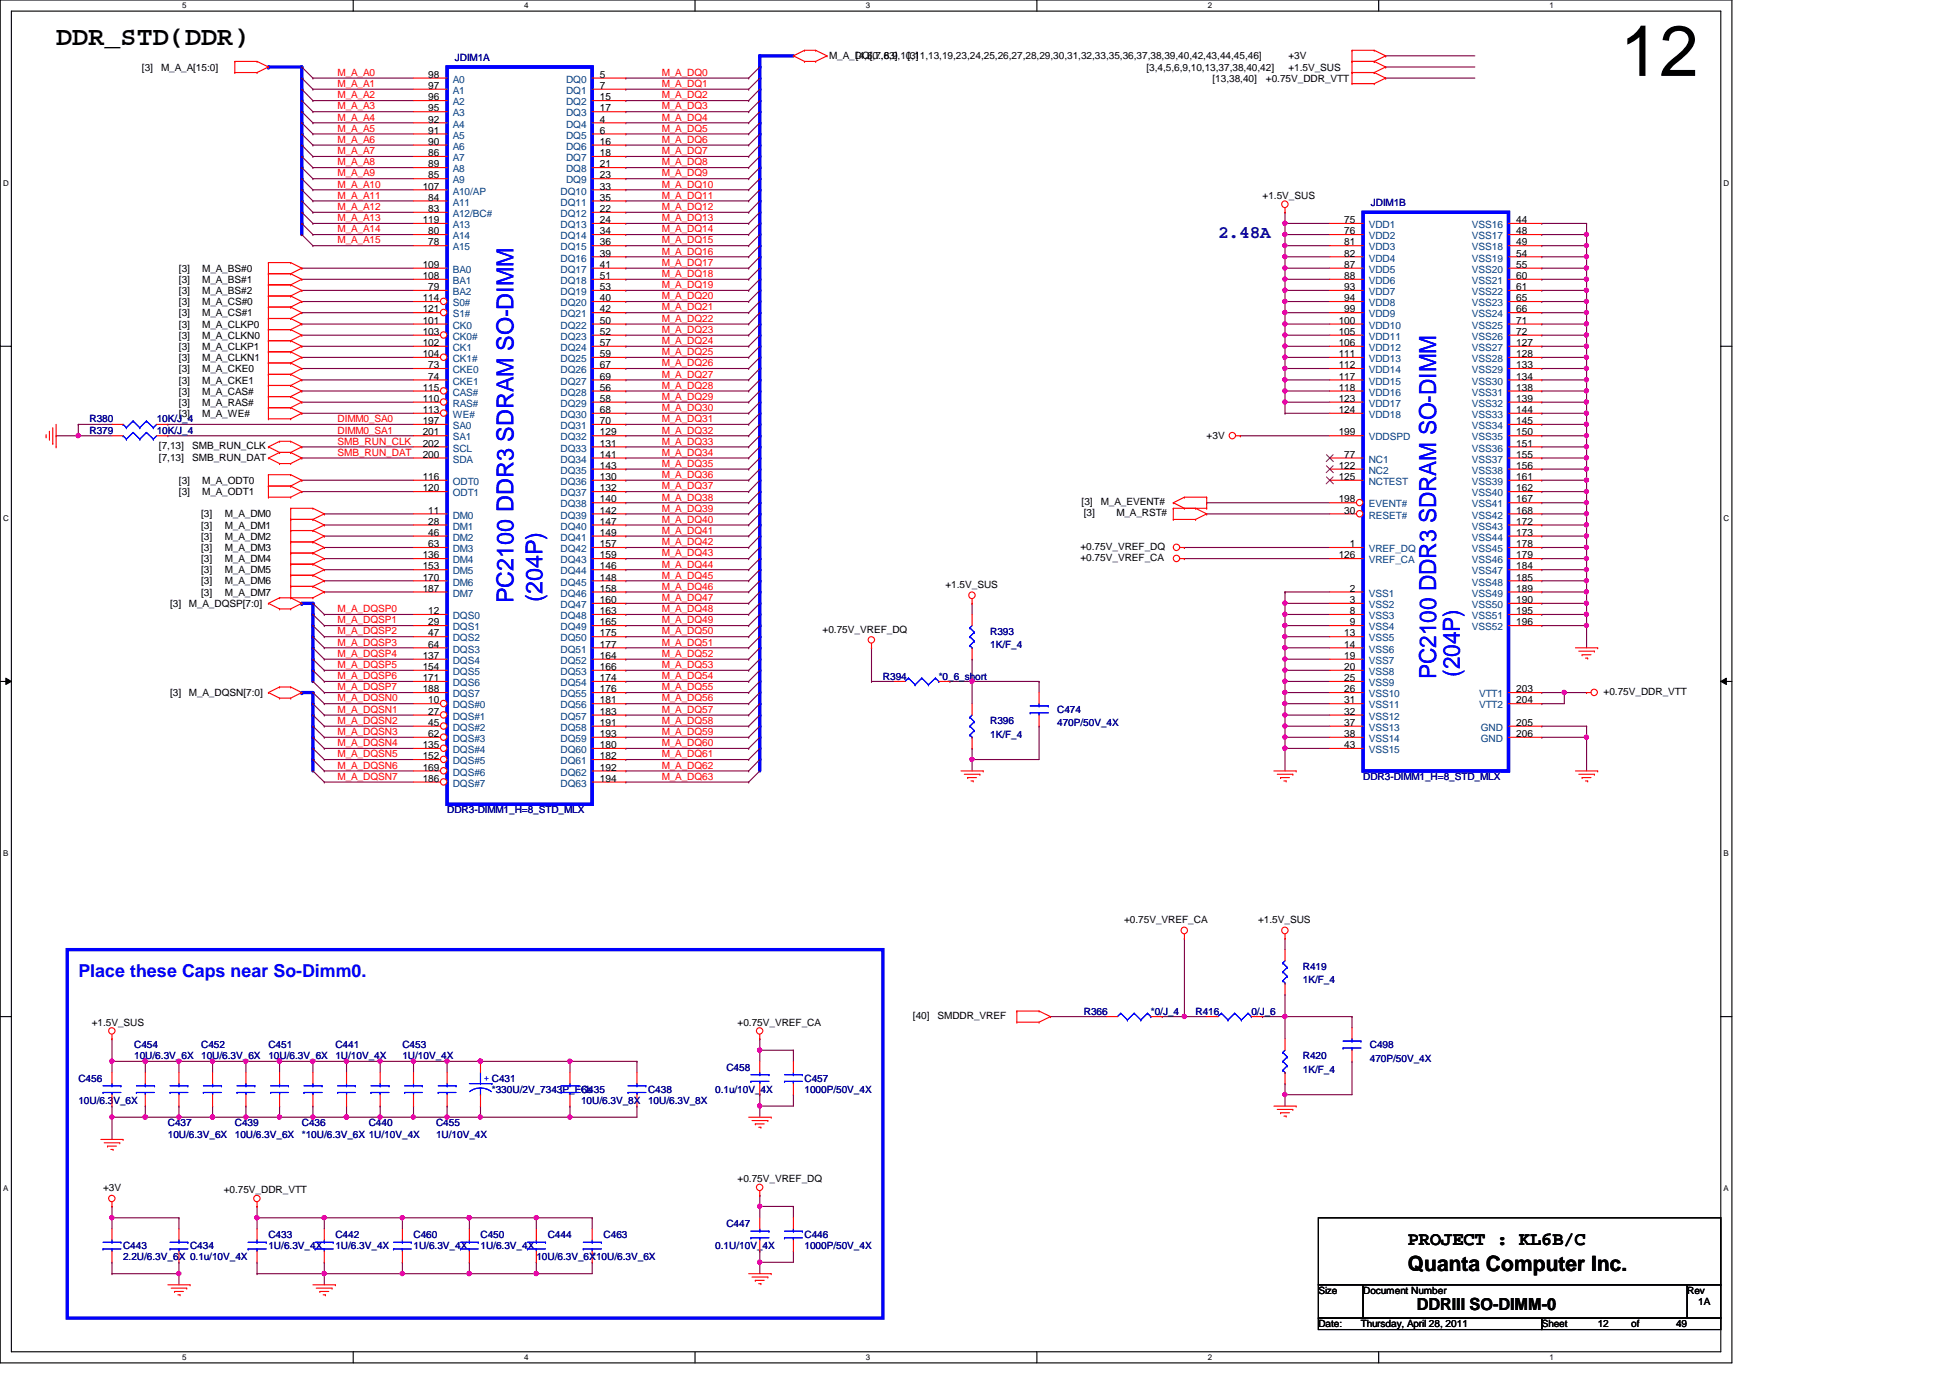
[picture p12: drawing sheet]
<svg xmlns="http://www.w3.org/2000/svg" width="297mm" height="210mm" viewBox="0 0 297 210" stroke-linecap="round" stroke-linejoin="round" font-family="sans-serif">
<defs><g id="words">
<text font-size="10.9" x="246.8" y="11.6">12</text>
<text font-size="4.1" x="8.5" y="6.8">DDR_STD(DDR)</text>
<g font-size="3.6" fill="#00f">
<text x="78.2" y="91.9" transform="rotate(-90 78.2 91.9)">PC2100 DDR3 SDRAM SO-DIMM</text>
<text x="82.6" y="91.7" transform="rotate(-90 82.6 91.7)">(204P)</text>
<text x="218.8" y="103.5" transform="rotate(-90 218.8 103.5)">PC2100 DDR3 SDRAM SO-DIMM</text>
<text x="222.4" y="103.1" transform="rotate(-90 222.4 103.1)">(204P)</text>
</g>
<text font-size="3.2" x="214.5" y="193.5">Quanta Computer Inc.</text>
<text font-size="2.9" x="214.5" y="189.6">PROJECT : KL6B/C</text>
<text font-size="2.7" fill="#000080" x="185.5" y="36.3">2.48A</text>
<text font-size="2.7" fill="#00f" x="11.9" y="148.9">Place these Caps near So-Dimm0.</text>
<text font-size="2.5" x="215.8" y="199.6">DDRIII SO-DIMM-0</text>
<g font-size="1.5">
<text x="21.6" y="10.8">[3]</text>
<text x="24.6" y="10.8">M_A_A[15:0]</text>
<text x="65.2" y="11.9">98</text>
<text x="91.4" y="11.9">5</text>
<text x="126.3" y="9.1">M_A_DQ[0..63]</text>
<text x="130.4" y="9.1">[4,6,7,8,9,10,11,13,19,23,24,25,26,27,28,29,30,31,32,33,35,36,37,38,39,40,42,43,44,45,46]</text>
<text x="138.2" y="9.1">[3]</text>
<text x="174.6" y="10.8">[3,4,5,6,9,10,13,37,38,40,42]</text>
<text x="196.3" y="9.1">+3V</text>
<text x="196.3" y="10.8">+1.5V_SUS</text>
<text x="65.2" y="13.5">97</text>
<text x="65.2" y="15.3">96</text>
<text x="65.2" y="17">95</text>
<text x="91.4" y="13.5">7</text>
<text x="91.4" y="15.3">15</text>
<text x="91.4" y="17">17</text>
<text x="184.7" y="12.4">[13,38,40]</text>
<text x="192.8" y="12.4">+0.75V_DDR_VTT</text>
<text x="65.2" y="18.7">92</text>
<text x="65.2" y="20.4">91</text>
<text x="65.2" y="22.1">90</text>
<text x="65.2" y="23.8">86</text>
<text x="91.4" y="18.7">4</text>
<text x="91.4" y="20.4">6</text>
<text x="91.4" y="22.1">16</text>
<text x="91.4" y="23.8">18</text>
<text x="64.4" y="28.9">107</text>
<text x="65.2" y="25.5">89</text>
<text x="65.2" y="27.2">85</text>
<text x="91.4" y="25.5">21</text>
<text x="91.4" y="27.2">23</text>
<text x="91.4" y="28.9">33</text>
<text x="64.4" y="34">119</text>
<text x="65.2" y="30.6">84</text>
<text x="65.2" y="32.3">83</text>
<text x="65.2" y="35.7">80</text>
<text x="91.4" y="30.6">35</text>
<text x="91.4" y="32.3">22</text>
<text x="91.4" y="34">24</text>
<text x="91.4" y="35.7">34</text>
<text x="192.3" y="30.3">+1.5V_SUS</text>
<text x="204.8" y="34">75</text>
<text x="204.8" y="35.7">76</text>
<text x="231" y="34">44</text>
<text x="231" y="35.7">48</text>
<text x="27.3" y="41.4">[3]</text>
<text x="30.8" y="41.4">M_A_BS#0</text>
<text x="64.4" y="40.8">109</text>
<text x="65.2" y="37.4">78</text>
<text x="91.4" y="37.4">36</text>
<text x="91.4" y="39.1">39</text>
<text x="91.4" y="40.8">41</text>
<text x="204.8" y="37.4">81</text>
<text x="204.8" y="39.1">82</text>
<text x="204.8" y="40.8">87</text>
<text x="231" y="37.4">49</text>
<text x="231" y="39.1">54</text>
<text x="231" y="40.8">55</text>
<text x="27.3" y="46.5">[3]</text>
<text x="27.3" y="43.1">[3]</text>
<text x="27.3" y="44.8">[3]</text>
<text x="30.8" y="46.5">M_A_CS#0</text>
<text x="30.8" y="43.1">M_A_BS#1</text>
<text x="30.8" y="44.8">M_A_BS#2</text>
<text x="64.4" y="42.5">108</text>
<text x="64.4" y="45.9">114</text>
<text x="64.4" y="47.6">121</text>
<text x="65.2" y="44.2">79</text>
<text x="91.4" y="42.5">51</text>
<text x="91.4" y="44.2">53</text>
<text x="91.4" y="45.9">40</text>
<text x="91.4" y="47.6">42</text>
<text x="204.8" y="42.5">88</text>
<text x="204.8" y="44.2">93</text>
<text x="204.8" y="45.9">94</text>
<text x="204.8" y="47.6">99</text>
<text x="231" y="42.5">60</text>
<text x="231" y="44.2">61</text>
<text x="231" y="45.9">65</text>
<text x="231" y="47.6">66</text>
<text x="27.3" y="48.2">[3]</text>
<text x="27.3" y="49.9">[3]</text>
<text x="27.3" y="51.6">[3]</text>
<text x="27.3" y="53.3">[3]</text>
<text x="30.8" y="48.2">M_A_CS#1</text>
<text x="30.8" y="49.9">M_A_CLKP0</text>
<text x="30.8" y="51.6">M_A_CLKN0</text>
<text x="30.8" y="53.3">M_A_CLKP1</text>
<text x="64.4" y="49.3">101</text>
<text x="64.4" y="51">103</text>
<text x="64.4" y="52.7">102</text>
<text x="91.4" y="49.3">50</text>
<text x="91.4" y="51">52</text>
<text x="91.4" y="52.7">57</text>
<text x="203.9" y="49.3">100</text>
<text x="203.9" y="51">105</text>
<text x="203.9" y="52.7">106</text>
<text x="231" y="49.3">71</text>
<text x="231" y="51">72</text>
<text x="231" y="52.7">127</text>
<text x="27.3" y="55">[3]</text>
<text x="27.3" y="56.7">[3]</text>
<text x="27.3" y="58.4">[3]</text>
<text x="30.8" y="55">M_A_CLKN1</text>
<text x="30.8" y="56.7">M_A_CKE0</text>
<text x="30.8" y="58.4">M_A_CKE1</text>
<text x="64.4" y="54.4">104</text>
<text x="64.4" y="59.5">115</text>
<text x="65.2" y="56.1">73</text>
<text x="65.2" y="57.8">74</text>
<text x="91.4" y="54.4">59</text>
<text x="91.4" y="56.1">67</text>
<text x="91.4" y="57.8">69</text>
<text x="91.4" y="59.5">56</text>
<text x="203.9" y="54.4">111</text>
<text x="203.9" y="56.1">112</text>
<text x="203.9" y="57.8">117</text>
<text x="203.9" y="59.5">118</text>
<text x="231" y="54.4">128</text>
<text x="231" y="56.1">133</text>
<text x="231" y="57.8">134</text>
<text x="231" y="59.5">138</text>
<text x="27.3" y="60.1">[3]</text>
<text x="27.3" y="61.8">[3]</text>
<text x="27.3" y="63.5">[3]</text>
<text x="30.8" y="60.1">M_A_CAS#</text>
<text x="30.8" y="61.8">M_A_RAS#</text>
<text x="30.8" y="63.5">M_A_WE#</text>
<text x="64.4" y="61.2">110</text>
<text x="64.4" y="62.9">113</text>
<text x="64.4" y="64.6">197</text>
<text x="91.4" y="61.2">58</text>
<text x="91.4" y="62.9">68</text>
<text x="91.4" y="64.6">70</text>
<text x="203.9" y="61.2">123</text>
<text x="203.9" y="62.9">124</text>
<text x="231" y="61.2">139</text>
<text x="231" y="62.9">144</text>
<text x="231" y="64.6">145</text>
<text x="24.2" y="68.5">[7,13]</text>
<text x="24.2" y="70.1">[7,13]</text>
<text x="29.3" y="68.5">SMB_RUN_CLK</text>
<text x="29.3" y="70.1">SMB_RUN_DAT</text>
<text x="64.4" y="66.3">201</text>
<text x="64.4" y="68">202</text>
<text x="64.4" y="69.7">200</text>
<text x="91.4" y="66.3">129</text>
<text x="91.4" y="68">131</text>
<text x="91.4" y="69.7">141</text>
<text x="91.4" y="71.4">143</text>
<text x="183.8" y="66.9">+3V</text>
<text x="203.9" y="66.3">199</text>
<text x="203.9" y="71.4">122</text>
<text x="204.8" y="69.7">77</text>
<text x="231" y="66.3">150</text>
<text x="231" y="68">151</text>
<text x="231" y="69.7">155</text>
<text x="231" y="71.4">156</text>
<text x="27.3" y="73.7">[3]</text>
<text x="27.3" y="75.4">[3]</text>
<text x="30.8" y="73.7">M_A_ODT0</text>
<text x="30.8" y="75.4">M_A_ODT1</text>
<text x="64.4" y="73.1">116</text>
<text x="64.4" y="74.8">120</text>
<text x="91.4" y="73.1">130</text>
<text x="91.4" y="74.8">132</text>
<text x="91.4" y="76.5">140</text>
<text x="164.8" y="77">[3]</text>
<text x="167.7" y="77">M_A_EVENT#</text>
<text x="203.9" y="73.1">125</text>
<text x="203.9" y="76.5">198</text>
<text x="231" y="73.1">161</text>
<text x="231" y="74.8">162</text>
<text x="231" y="76.5">167</text>
<text x="30.6" y="78.8">[3]</text>
<text x="30.6" y="82.2">[3]</text>
<text x="30.6" y="80.5">[3]</text>
<text x="30.6" y="83.9">[3]</text>
<text x="34.2" y="78.8">M_A_DM0</text>
<text x="34.2" y="82.2">M_A_DM2</text>
<text x="34.2" y="80.5">M_A_DM1</text>
<text x="34.2" y="83.9">M_A_DM3</text>
<text x="65.2" y="78.2">11</text>
<text x="65.2" y="79.9">28</text>
<text x="65.2" y="81.6">46</text>
<text x="65.2" y="83.4">63</text>
<text x="91.4" y="78.2">142</text>
<text x="91.4" y="79.9">147</text>
<text x="91.4" y="81.6">149</text>
<text x="91.4" y="83.4">157</text>
<text x="164.6" y="83.7">+0.75V_VREF_DQ</text>
<text x="165.1" y="78.7">[3]</text>
<text x="170" y="78.7">M_A_RST#</text>
<text x="204.8" y="78.2">30</text>
<text x="205.6" y="83.4">1</text>
<text x="231" y="78.2">168</text>
<text x="231" y="79.9">172</text>
<text x="231" y="81.6">173</text>
<text x="231" y="83.4">178</text>
<text x="30.6" y="85.6">[3]</text>
<text x="30.6" y="89">[3]</text>
<text x="30.6" y="87.3">[3]</text>
<text x="34.2" y="85.6">M_A_DM4</text>
<text x="34.2" y="89">M_A_DM6</text>
<text x="34.2" y="87.3">M_A_DM5</text>
<text x="64.4" y="85">136</text>
<text x="64.4" y="86.7">153</text>
<text x="64.4" y="88.4">170</text>
<text x="91.4" y="85">159</text>
<text x="91.4" y="86.7">146</text>
<text x="91.4" y="88.4">148</text>
<text x="144" y="89.5">+1.5V_SUS</text>
<text x="164.6" y="85.5">+0.75V_VREF_CA</text>
<text x="203.9" y="85">126</text>
<text x="231" y="85">179</text>
<text x="231" y="86.7">184</text>
<text x="231" y="88.4">185</text>
<text x="25.9" y="92.5">[3]</text>
<text x="28.8" y="92.5">M_A_DQSP[7:0]</text>
<text x="30.6" y="90.7">[3]</text>
<text x="34.2" y="90.7">M_A_DM7</text>
<text x="64.4" y="90.1">187</text>
<text x="65.2" y="93.6">12</text>
<text x="65.2" y="95.2">29</text>
<text x="91.4" y="90.1">158</text>
<text x="91.4" y="91.9">160</text>
<text x="91.4" y="93.6">163</text>
<text x="91.4" y="95.2">165</text>
<text x="205.6" y="90.1">2</text>
<text x="205.6" y="91.9">3</text>
<text x="205.6" y="93.6">8</text>
<text x="205.6" y="95.2">9</text>
<text x="231" y="90.1">189</text>
<text x="231" y="91.9">190</text>
<text x="231" y="93.6">195</text>
<text x="231" y="95.2">196</text>
<text x="64.4" y="100.4">137</text>
<text x="65.2" y="96.9">47</text>
<text x="65.2" y="98.6">64</text>
<text x="91.4" y="96.9">175</text>
<text x="91.4" y="98.6">177</text>
<text x="91.4" y="100.4">164</text>
<text x="125.3" y="96.4">+0.75V_VREF_DQ</text>
<text x="204.8" y="96.9">13</text>
<text x="204.8" y="98.6">14</text>
<text x="204.8" y="100.4">19</text>
<text x="25.9" y="106">[3]</text>
<text x="28.8" y="106">M_A_DQSN[7:0]</text>
<text x="64.4" y="102.1">154</text>
<text x="64.4" y="103.8">171</text>
<text x="64.4" y="105.5">188</text>
<text x="65.2" y="107.1">10</text>
<text x="91.4" y="102.1">166</text>
<text x="91.4" y="103.8">174</text>
<text x="91.4" y="105.5">176</text>
<text x="91.4" y="107.1">181</text>
<text x="204.8" y="102.1">20</text>
<text x="204.8" y="103.8">25</text>
<text x="204.8" y="105.5">26</text>
<text x="204.8" y="107.1">31</text>
<text x="231" y="105.5">203</text>
<text x="231" y="107.1">204</text>
<text x="244.3" y="105.9">+0.75V_DDR_VTT</text>
<text x="64.4" y="114">135</text>
<text x="65.2" y="108.9">27</text>
<text x="65.2" y="110.6">45</text>
<text x="65.2" y="112.3">62</text>
<text x="91.4" y="108.9">183</text>
<text x="91.4" y="110.6">191</text>
<text x="91.4" y="112.3">193</text>
<text x="91.4" y="114">180</text>
<text x="204.8" y="108.9">32</text>
<text x="204.8" y="110.6">37</text>
<text x="204.8" y="112.3">38</text>
<text x="204.8" y="114">43</text>
<text x="231" y="110.6">205</text>
<text x="231" y="112.3">206</text>
<text x="64.4" y="115.7">152</text>
<text x="64.4" y="117.4">169</text>
<text x="64.4" y="119.1">186</text>
<text x="91.4" y="115.7">182</text>
<text x="91.4" y="117.4">192</text>
<text x="91.4" y="119.1">194</text>
<text x="171.2" y="140.6">+0.75V_VREF_CA</text>
<text x="191.6" y="140.6">+1.5V_SUS</text>
<text x="139.1" y="155.2">[40]</text>
<text x="142.8" y="155.2">SMDDR_VREF</text>
<text x="14" y="156.3">+1.5V_SUS</text>
<text x="112.3" y="156.3">+0.75V_VREF_CA</text>
<text x="15.7" y="181.4">+3V</text>
<text x="34.1" y="181.8">+0.75V_DDR_VTT</text>
<text x="112.3" y="180.1">+0.75V_VREF_DQ</text>
<text x="200.8" y="197.1">Size</text>
<text x="207.6" y="197.1">Document Number</text>
<text x="257" y="197.1">Rev</text>
<text x="200.8" y="202.2">Date:</text>
<text x="207.3" y="202.2">Thursday, April 28, 2011</text>
<text x="234.9" y="202.2">Sheet</text>
<text x="243.4" y="202.2">12</text>
<text x="248.5" y="202.2">of</text>
<text x="255.3" y="202.2">49</text>
<text x="258.7" y="198.8">1A</text>
</g>
<g font-size="1.5" fill="#f00">
<text x="51.4" y="11.6">M_A_A0</text>
<text x="100.8" y="11.6">M_A_DQ0</text>
<text x="51.4" y="15">M_A_A2</text>
<text x="51.4" y="16.7">M_A_A3</text>
<text x="51.4" y="13.3">M_A_A1</text>
<text x="100.8" y="13.3">M_A_DQ1</text>
<text x="100.8" y="15">M_A_DQ2</text>
<text x="100.8" y="16.7">M_A_DQ3</text>
<text x="51.4" y="23.5">M_A_A7</text>
<text x="51.4" y="21.8">M_A_A6</text>
<text x="51.4" y="20.1">M_A_A5</text>
<text x="51.4" y="18.4">M_A_A4</text>
<text x="100.8" y="18.4">M_A_DQ4</text>
<text x="100.8" y="20.1">M_A_DQ5</text>
<text x="100.8" y="21.8">M_A_DQ6</text>
<text x="100.8" y="23.5">M_A_DQ7</text>
<text x="51.4" y="28.6">M_A_A10</text>
<text x="51.4" y="26.9">M_A_A9</text>
<text x="51.4" y="25.2">M_A_A8</text>
<text x="100.8" y="25.2">M_A_DQ8</text>
<text x="100.8" y="26.9">M_A_DQ9</text>
<text x="100.8" y="28.6">M_A_DQ10</text>
<text x="51.4" y="35.4">M_A_A14</text>
<text x="51.4" y="33.7">M_A_A13</text>
<text x="51.4" y="32">M_A_A12</text>
<text x="51.4" y="30.3">M_A_A11</text>
<text x="100.8" y="30.3">M_A_DQ11</text>
<text x="100.8" y="32">M_A_DQ12</text>
<text x="100.8" y="33.7">M_A_DQ13</text>
<text x="100.8" y="35.4">M_A_DQ14</text>
<text x="51.4" y="37.1">M_A_A15</text>
<text x="100.8" y="37.1">M_A_DQ15</text>
<text x="100.8" y="38.8">M_A_DQ16</text>
<text x="100.8" y="40.5">M_A_DQ17</text>
<text x="100.8" y="42.2">M_A_DQ18</text>
<text x="100.8" y="43.9">M_A_DQ19</text>
<text x="100.8" y="45.6">M_A_DQ20</text>
<text x="100.8" y="47.3">M_A_DQ21</text>
<text x="100.8" y="49">M_A_DQ22</text>
<text x="100.8" y="50.7">M_A_DQ23</text>
<text x="100.8" y="52.4">M_A_DQ24</text>
<text x="100.8" y="54.1">M_A_DQ25</text>
<text x="100.8" y="55.8">M_A_DQ26</text>
<text x="100.8" y="57.5">M_A_DQ27</text>
<text x="100.8" y="59.2">M_A_DQ28</text>
<text x="51.4" y="64.3">DIMM0_SA0</text>
<text x="100.8" y="60.9">M_A_DQ29</text>
<text x="100.8" y="62.6">M_A_DQ30</text>
<text x="100.8" y="64.3">M_A_DQ31</text>
<text x="51.4" y="67.7">SMB_RUN_CLK</text>
<text x="51.4" y="69.4">SMB_RUN_DAT</text>
<text x="51.4" y="66">DIMM0_SA1</text>
<text x="100.8" y="71.1">M_A_DQ35</text>
<text x="100.8" y="66">M_A_DQ32</text>
<text x="100.8" y="67.7">M_A_DQ33</text>
<text x="100.8" y="69.4">M_A_DQ34</text>
<text x="100.8" y="72.8">M_A_DQ36</text>
<text x="100.8" y="74.5">M_A_DQ37</text>
<text x="100.8" y="76.2">M_A_DQ38</text>
<text x="100.8" y="77.9">M_A_DQ39</text>
<text x="100.8" y="79.6">M_A_DQ40</text>
<text x="100.8" y="81.3">M_A_DQ41</text>
<text x="100.8" y="83.1">M_A_DQ42</text>
<text x="100.8" y="88.1">M_A_DQ45</text>
<text x="100.8" y="89.8">M_A_DQ46</text>
<text x="100.8" y="84.8">M_A_DQ43</text>
<text x="100.8" y="86.4">M_A_DQ44</text>
<text x="51.4" y="93.3">M_A_DQSP0</text>
<text x="51.4" y="95">M_A_DQSP1</text>
<text x="100.8" y="91.6">M_A_DQ47</text>
<text x="100.8" y="93.3">M_A_DQ48</text>
<text x="100.8" y="95">M_A_DQ49</text>
<text x="51.4" y="96.6">M_A_DQSP2</text>
<text x="51.4" y="98.3">M_A_DQSP3</text>
<text x="51.4" y="100.1">M_A_DQSP4</text>
<text x="51.4" y="101.8">M_A_DQSP5</text>
<text x="100.8" y="96.6">M_A_DQ50</text>
<text x="100.8" y="98.3">M_A_DQ51</text>
<text x="100.8" y="100.1">M_A_DQ52</text>
<text x="100.8" y="101.8">M_A_DQ53</text>
<text x="51.4" y="103.5">M_A_DQSP6</text>
<text x="51.4" y="105.2">M_A_DQSP7</text>
<text x="51.4" y="106.8">M_A_DQSN0</text>
<text x="100.8" y="105.2">M_A_DQ55</text>
<text x="100.8" y="106.8">M_A_DQ56</text>
<text x="100.8" y="103.5">M_A_DQ54</text>
<text x="51.4" y="108.6">M_A_DQSN1</text>
<text x="51.4" y="110.3">M_A_DQSN2</text>
<text x="51.4" y="112">M_A_DQSN3</text>
<text x="51.4" y="113.7">M_A_DQSN4</text>
<text x="100.8" y="108.6">M_A_DQ57</text>
<text x="100.8" y="110.3">M_A_DQ58</text>
<text x="100.8" y="112">M_A_DQ59</text>
<text x="100.8" y="113.7">M_A_DQ60</text>
<text x="51.4" y="115.4">M_A_DQSN5</text>
<text x="51.4" y="117.1">M_A_DQSN6</text>
<text x="51.4" y="118.8">M_A_DQSN7</text>
<text x="100.8" y="115.4">M_A_DQ61</text>
<text x="100.8" y="117.1">M_A_DQ62</text>
<text x="100.8" y="118.8">M_A_DQ63</text>
</g>
<g font-size="1.5" fill="#000080">
<text x="69.3" y="9.2">JDIM1A</text>
<text x="208.8" y="31.3">JDIM1B</text>
<text x="13.6" y="64.3">R380</text>
<text x="23.9" y="64.3">10K/J_4</text>
<text x="13.6" y="66">R379</text>
<text x="23.9" y="66">10K/J_4</text>
<text x="150.8" y="96.7">R393</text>
<text x="150.8" y="98.7">1K/F_4</text>
<text x="134.5" y="103.5">R394</text>
<text x="143" y="103.5">*0_6_short</text>
<text x="150.8" y="110.3">R396</text>
<text x="150.8" y="112.4">1K/F_4</text>
<text x="161" y="108.6">C474</text>
<text x="161" y="110.7">470P/50V_4X</text>
<text x="207.6" y="118.8">DDR3-DIMM1_H=8_STD_MLX</text>
<text x="68.1" y="123.9">DDR3-DIMM1_H=8_STD_MLX</text>
<text x="198.5" y="147.7">R419</text>
<text x="198.5" y="149.8">1K/F_4</text>
<text x="165.1" y="154.6">R366</text>
<text x="175.3" y="154.6">*0/J_4</text>
<text x="182.1" y="154.6">R416</text>
<text x="190.6" y="154.6">0/J_6</text>
<text x="20.4" y="159.6">C454</text>
<text x="20.4" y="161.4">10U/6.3V_6X</text>
<text x="30.6" y="159.6">C452</text>
<text x="30.6" y="161.4">10U/6.3V_6X</text>
<text x="40.9" y="159.6">C451</text>
<text x="40.9" y="161.4">10U/6.3V_6X</text>
<text x="51.1" y="159.6">C441</text>
<text x="51.1" y="161.4">1U/10V_4X</text>
<text x="61.3" y="159.6">C453</text>
<text x="61.3" y="161.4">1U/10V_4X</text>
<text x="198.5" y="161.4">R420</text>
<text x="208.7" y="159.6">C498</text>
<text x="208.7" y="161.7">470P/50V_4X</text>
<text x="11.9" y="164.8">C456</text>
<text x="74.9" y="166.5">*330U/2V_7343P_E6b</text>
<text x="88.5" y="166.5">C435</text>
<text x="98.7" y="166.5">C438</text>
<text x="109" y="166.5">0.1u/10V_4X</text>
<text x="110.7" y="163.1">C458</text>
<text x="122.6" y="164.8">C457</text>
<text x="122.6" y="166.5">1000P/50V_4X</text>
<text x="198.5" y="163.4">1K/F_4</text>
<text x="11.9" y="168.1">10U/6.3V_6X</text>
<text x="25.6" y="171.6">C437</text>
<text x="25.6" y="173.3">10U/6.3V_6X</text>
<text x="35.8" y="171.6">C439</text>
<text x="35.8" y="173.3">10U/6.3V_6X</text>
<text x="46" y="171.6">C436</text>
<text x="46" y="173.3">*10U/6.3V_6X 1U/10V_4X</text>
<text x="56.2" y="171.6">C440</text>
<text x="66.4" y="171.6">C455</text>
<text x="66.4" y="173.3">1U/10V_4X</text>
<text x="88.5" y="168.1">10U/6.3V_8X</text>
<text x="98.7" y="168.1">10U/6.3V_8X</text>
<text x="18.8" y="190.3">C443</text>
<text x="18.8" y="192">2.2U/6.3V_6X 0.1u/10V_4X</text>
<text x="29" y="190.3">C434</text>
<text x="40.9" y="188.6">C433</text>
<text x="40.9" y="190.3">1U/6.3V_4X</text>
<text x="51.1" y="188.6">C442</text>
<text x="51.1" y="190.3">1U/6.3V_4X</text>
<text x="63" y="188.6">C460</text>
<text x="63" y="190.3">1U/6.3V_4X</text>
<text x="73.2" y="188.6">C450</text>
<text x="73.2" y="190.3">1U/6.3V_4X</text>
<text x="81.7" y="192">10U/6.3V_6X*10U/6.3V_6X</text>
<text x="83.4" y="188.6">C444</text>
<text x="91.9" y="188.6">C463</text>
<text x="109" y="190.3">0.1U/10V_4X</text>
<text x="110.7" y="186.9">C447</text>
<text x="122.6" y="188.6">C446</text>
<text x="122.6" y="190.3">1000P/50V_4X</text>
</g>
<g font-size="1.5" fill="#004080">
<text x="69" y="12.6">A0</text>
<text x="69" y="14.3">A1</text>
<text x="69" y="16">A2</text>
<text x="69" y="17.7">A3</text>
<text x="86.2" y="12.6">DQ0</text>
<text x="86.2" y="14.3">DQ1</text>
<text x="86.2" y="16">DQ2</text>
<text x="86.2" y="17.7">DQ3</text>
<text x="69" y="19.4">A4</text>
<text x="69" y="21.1">A5</text>
<text x="69" y="22.8">A6</text>
<text x="86.2" y="19.4">DQ4</text>
<text x="86.2" y="21.1">DQ5</text>
<text x="86.2" y="22.8">DQ6</text>
<text x="69" y="24.6">A7</text>
<text x="69" y="26.2">A8</text>
<text x="69" y="27.9">A9</text>
<text x="69" y="29.6">A10/AP</text>
<text x="85.4" y="29.6">DQ10</text>
<text x="86.2" y="24.6">DQ7</text>
<text x="86.2" y="26.2">DQ8</text>
<text x="86.2" y="27.9">DQ9</text>
<text x="69" y="31.3">A11</text>
<text x="69" y="33.1">A12/BC#</text>
<text x="69" y="34.8">A13</text>
<text x="85.4" y="31.3">DQ11</text>
<text x="85.4" y="33.1">DQ12</text>
<text x="85.4" y="34.8">DQ13</text>
<text x="208.5" y="34.8">VDD1</text>
<text x="224.2" y="34.8">VSS16</text>
<text x="69" y="36.4">A14</text>
<text x="69" y="38.1">A15</text>
<text x="69" y="41.6">BA0</text>
<text x="85.4" y="36.4">DQ14</text>
<text x="85.4" y="38.1">DQ15</text>
<text x="85.4" y="39.8">DQ16</text>
<text x="85.4" y="41.6">DQ17</text>
<text x="208.5" y="36.4">VDD2</text>
<text x="208.5" y="38.1">VDD3</text>
<text x="208.5" y="39.8">VDD4</text>
<text x="208.5" y="41.6">VDD5</text>
<text x="224.2" y="36.4">VSS17</text>
<text x="224.2" y="38.1">VSS18</text>
<text x="224.2" y="39.8">VSS19</text>
<text x="224.2" y="41.6">VSS20</text>
<text x="69" y="43.3">BA1</text>
<text x="69" y="45">BA2</text>
<text x="69" y="46.7">S0#</text>
<text x="85.4" y="43.3">DQ18</text>
<text x="85.4" y="45">DQ19</text>
<text x="85.4" y="46.7">DQ20</text>
<text x="208.5" y="43.3">VDD6</text>
<text x="208.5" y="45">VDD7</text>
<text x="208.5" y="46.7">VDD8</text>
<text x="224.2" y="43.3">VSS21</text>
<text x="224.2" y="45">VSS22</text>
<text x="224.2" y="46.7">VSS23</text>
<text x="69" y="48.3">S1#</text>
<text x="69" y="50.1">CK0</text>
<text x="69" y="51.8">CK0#</text>
<text x="69" y="53.5">CK1</text>
<text x="85.4" y="48.3">DQ21</text>
<text x="85.4" y="50.1">DQ22</text>
<text x="85.4" y="51.8">DQ23</text>
<text x="85.4" y="53.5">DQ24</text>
<text x="208.5" y="48.3">VDD9</text>
<text x="208.5" y="50.1">VDD10</text>
<text x="208.5" y="51.8">VDD11</text>
<text x="208.5" y="53.5">VDD12</text>
<text x="224.2" y="48.3">VSS24</text>
<text x="224.2" y="50.1">VSS25</text>
<text x="224.2" y="51.8">VSS26</text>
<text x="224.2" y="53.5">VSS27</text>
<text x="69" y="55.2">CK1#</text>
<text x="69" y="56.9">CKE0</text>
<text x="69" y="58.6">CKE1</text>
<text x="85.4" y="55.2">DQ25</text>
<text x="85.4" y="56.9">DQ26</text>
<text x="85.4" y="58.6">DQ27</text>
<text x="208.5" y="55.2">VDD13</text>
<text x="208.5" y="56.9">VDD14</text>
<text x="208.5" y="58.6">VDD15</text>
<text x="224.2" y="55.2">VSS28</text>
<text x="224.2" y="56.9">VSS29</text>
<text x="224.2" y="58.6">VSS30</text>
<text x="69" y="60.3">CAS#</text>
<text x="69" y="62">RAS#</text>
<text x="69" y="63.7">WE#</text>
<text x="69" y="65.4">SA0</text>
<text x="85.4" y="60.3">DQ28</text>
<text x="85.4" y="62">DQ29</text>
<text x="85.4" y="63.7">DQ30</text>
<text x="85.4" y="65.4">DQ31</text>
<text x="208.5" y="60.3">VDD16</text>
<text x="208.5" y="62">VDD17</text>
<text x="208.5" y="63.7">VDD18</text>
<text x="224.2" y="60.3">VSS31</text>
<text x="224.2" y="62">VSS32</text>
<text x="224.2" y="63.7">VSS33</text>
<text x="224.2" y="65.4">VSS34</text>
<text x="69" y="67.1">SA1</text>
<text x="69" y="68.8">SCL</text>
<text x="69" y="70.5">SDA</text>
<text x="85.4" y="67.1">DQ32</text>
<text x="85.4" y="68.8">DQ33</text>
<text x="85.4" y="70.5">DQ34</text>
<text x="208.5" y="67.1">VDDSPD</text>
<text x="208.5" y="70.5">NC1</text>
<text x="224.2" y="67.1">VSS35</text>
<text x="224.2" y="68.8">VSS36</text>
<text x="224.2" y="70.5">VSS37</text>
<text x="69" y="73.9">ODT0</text>
<text x="69" y="75.6">ODT1</text>
<text x="85.4" y="72.2">DQ35</text>
<text x="85.4" y="73.9">DQ36</text>
<text x="85.4" y="75.6">DQ37</text>
<text x="85.4" y="77.3">DQ38</text>
<text x="208.5" y="72.2">NC2</text>
<text x="208.5" y="73.9">NCTEST</text>
<text x="208.5" y="77.3">EVENT#</text>
<text x="224.2" y="72.2">VSS38</text>
<text x="224.2" y="73.9">VSS39</text>
<text x="224.2" y="75.6">VSS40</text>
<text x="224.2" y="77.3">VSS41</text>
<text x="69" y="79">DM0</text>
<text x="69" y="80.7">DM1</text>
<text x="69" y="82.4">DM2</text>
<text x="85.4" y="79">DQ39</text>
<text x="85.4" y="80.7">DQ40</text>
<text x="85.4" y="82.4">DQ41</text>
<text x="208.5" y="79">RESET#</text>
<text x="224.2" y="79">VSS42</text>
<text x="224.2" y="80.7">VSS43</text>
<text x="224.2" y="82.4">VSS44</text>
<text x="69" y="84.1">DM3</text>
<text x="69" y="85.8">DM4</text>
<text x="69" y="87.5">DM5</text>
<text x="69" y="89.2">DM6</text>
<text x="85.4" y="84.1">DQ42</text>
<text x="85.4" y="85.8">DQ43</text>
<text x="85.4" y="87.5">DQ44</text>
<text x="85.4" y="89.2">DQ45</text>
<text x="208.5" y="84.1">VREF_DQ</text>
<text x="208.5" y="85.8">VREF_CA</text>
<text x="224.2" y="84.1">VSS45</text>
<text x="224.2" y="85.8">VSS46</text>
<text x="224.2" y="87.5">VSS47</text>
<text x="224.2" y="89.2">VSS48</text>
<text x="69" y="90.9">DM7</text>
<text x="69" y="94.3">DQS0</text>
<text x="85.4" y="90.9">DQ46</text>
<text x="85.4" y="92.6">DQ47</text>
<text x="85.4" y="94.3">DQ48</text>
<text x="208.5" y="90.9">VSS1</text>
<text x="208.5" y="92.6">VSS2</text>
<text x="208.5" y="94.3">VSS3</text>
<text x="224.2" y="90.9">VSS49</text>
<text x="224.2" y="92.6">VSS50</text>
<text x="224.2" y="94.3">VSS51</text>
<text x="69" y="96">DQS1</text>
<text x="69" y="97.7">DQS2</text>
<text x="69" y="99.4">DQS3</text>
<text x="69" y="101.1">DQS4</text>
<text x="85.4" y="96">DQ49</text>
<text x="85.4" y="97.7">DQ50</text>
<text x="85.4" y="99.4">DQ51</text>
<text x="85.4" y="101.1">DQ52</text>
<text x="208.5" y="96">VSS4</text>
<text x="208.5" y="97.7">VSS5</text>
<text x="208.5" y="99.4">VSS6</text>
<text x="208.5" y="101.1">VSS7</text>
<text x="224.2" y="96">VSS52</text>
<text x="69" y="102.8">DQS5</text>
<text x="69" y="104.5">DQS6</text>
<text x="69" y="106.2">DQS7</text>
<text x="69" y="107.9">DQS#0</text>
<text x="85.4" y="102.8">DQ53</text>
<text x="85.4" y="104.5">DQ54</text>
<text x="85.4" y="106.2">DQ55</text>
<text x="85.4" y="107.9">DQ56</text>
<text x="208.5" y="102.8">VSS8</text>
<text x="208.5" y="104.5">VSS9</text>
<text x="208.5" y="106.2">VSS10</text>
<text x="208.5" y="107.9">VSS11</text>
<text x="225.3" y="106.2">VTT1</text>
<text x="225.3" y="107.9">VTT2</text>
<text x="69" y="109.6">DQS#1</text>
<text x="69" y="111.3">DQS#2</text>
<text x="69" y="113">DQS#3</text>
<text x="85.4" y="109.6">DQ57</text>
<text x="85.4" y="111.3">DQ58</text>
<text x="85.4" y="113">DQ59</text>
<text x="208.5" y="109.6">VSS12</text>
<text x="208.5" y="111.3">VSS13</text>
<text x="208.5" y="113">VSS14</text>
<text x="225.5" y="111.3">GND</text>
<text x="225.5" y="113">GND</text>
<text x="69" y="114.7">DQS#4</text>
<text x="69" y="116.4">DQS#5</text>
<text x="69" y="118.2">DQS#6</text>
<text x="69" y="119.8">DQS#7</text>
<text x="85.4" y="114.7">DQ60</text>
<text x="85.4" y="116.4">DQ61</text>
<text x="85.4" y="118.2">DQ62</text>
<text x="85.4" y="119.8">DQ63</text>
<text x="208.5" y="114.7">VSS15</text>
</g>
<text font-size="1.5" fill="#00f" x="73.7" y="164.6">+ C431</text>
<g font-size="1.2">
<text x="27.8" y="1.3">5</text>
<text x="79.8" y="1.3">4</text>
<text x="131.9" y="1.3">3</text>
<text x="184" y="1.3">2</text>
<text x="236" y="1.3">1</text>
<text x=".5" y="28.3">D</text>
<text x="262.5" y="28.3">D</text>
<text x=".5" y="79.4">C</text>
<text x="262.5" y="79.4">C</text>
<text x=".5" y="130.4">B</text>
<text x="262.5" y="130.4">B</text>
<text x=".5" y="181.5">A</text>
<text x="262.5" y="181.5">A</text>
<text x="27.8" y="207.2">5</text>
<text x="79.8" y="207.2">4</text>
<text x="131.9" y="207.2">3</text>
<text x="184" y="207.2">2</text>
<text x="236" y="207.2">1</text>
</g>
</g></defs>
<path d="M0 0h263.8v207.6h-263.8zM1.7 1.7h260.4v204.2h-260.4z" fill="none" stroke="#000" stroke-width=".17"/>
<g fill="#fff">
<path d="M27.8 .2h.6v1.3h-.6z"/>
<path d="M27.8 206.1h.6v1.3h-.6z"/>
</g>
<path d="M53.8 0v1.7M53.8 205.9v1.7" fill="none" stroke="#000" stroke-width=".17"/>
<g fill="#fff">
<path d="M79.8 .2h.7v1.3h-.7z"/>
<path d="M79.8 206.1h.7v1.3h-.7z"/>
</g>
<path d="M105.9 0v1.7M105.9 205.9v1.7" fill="none" stroke="#000" stroke-width=".17"/>
<g fill="#fff">
<path d="M131.9 .2h.6v1.3h-.6z"/>
<path d="M131.9 206.1h.6v1.3h-.6z"/>
</g>
<path d="M157.9 0v1.7M157.9 205.9v1.7" fill="none" stroke="#000" stroke-width=".17"/>
<g fill="#fff">
<path d="M184 .2h.6v1.3h-.6z"/>
<path d="M184 206.1h.6v1.3h-.6z"/>
</g>
<path d="M210 0v1.7M210 205.9v1.7" fill="none" stroke="#000" stroke-width=".17"/>
<g fill="#fff">
<path d="M236 .2h.7v1.3h-.7z"/>
<path d="M236 206.1h.7v1.3h-.7z"/>
<path d="M.5 27.2h.8v1.4h-.8z"/>
<path d="M262.5 27.2h.9v1.4h-.9z"/>
<path d="M.5 78.3h.8v1.3h-.8z"/>
<path d="M262.5 78.3h.9v1.3h-.9z"/>
</g>
<path d="M0 52.7h1.7M262.1 52.7h1.7" fill="none" stroke="#000" stroke-width=".17"/>
<g fill="#fff">
<path d="M.5 129.3h.7v1.4h-.7z"/>
<path d="M262.5 129.3h.8v1.4h-.8z"/>
</g>
<path d="M0 103.8h1.7M262.1 103.8h1.7" fill="none" stroke="#000" stroke-width=".17"/>
<path d="M.9 103.3l.8 .5-.8 .5zM262.1 103.8l.9-.5v1z" fill="#000"/>
<path d="M.9 103.3l.8 .5-.8 .5zM262.1 103.8l.9-.5v1z" fill="none" stroke="#000" stroke-width=".15"/>
<g fill="#fff">
<path d="M.5 180.4h.7v1.3h-.7z"/>
<path d="M262.5 180.4h.8v1.3h-.8z"/>
</g>
<path d="M0 154.9h1.7M262.1 154.9h1.7" fill="none" stroke="#000" stroke-width=".17"/>
<g fill="none" stroke="#800040" stroke-width=".17">
<path d="M47.7 11.9h.1M47.7 18.7h.1M47.7 15.3h.1M47.7 17h.1M47.7 13.6h.1M47.7 11.9h15.3M47.7 18.7h15.3M47.7 15.3h15.3M47.7 17h15.3M47.7 13.6h15.3M47.7 37.4h.1M47.7 35.7h.1"/>
<path d="M47.7 34h.1M47.7 32.3h.1M47.7 30.6h.1M47.7 28.9h.1M47.7 27.2h.1M47.7 25.5h.1M47.7 23.8h.1M47.7 22.1h.1M47.7 20.4h.1M47.7 37.4h15.3M47.7 35.7h15.3M47.7 34h15.3"/>
<path d="M47.7 32.3h15.3M47.7 30.6h15.3M47.7 28.9h15.3M47.7 27.2h15.3M47.7 25.5h15.3M47.7 23.8h15.3M47.7 22.1h15.3M47.7 20.4h15.3"/>
</g>
<path d="M40.9 10.2h5.1" fill="none" stroke="#00f" stroke-width=".51"/>
<circle cx="40.9" cy="10.2" r=".25" fill="#00f"/>
<g fill="none" stroke="#800040" stroke-width=".17">
<path d="M46 59.6h.1M46 57.9h.1M46 56.1h.1M46 54.4h.1M46 52.7h.1M46 51.1h.1M46 49.4h.1M46 47.6h.1M46 45.9h.1M46 59.6h17M46 57.9h17M46 56.1h17"/>
<path d="M46 54.4h17M46 52.7h17M46 51.1h17M46 49.4h17M46 47.6h17M46 45.9h17M46 62.9h.1M46 61.3h.1M46 68.1h.1M46 69.8h.1M46 73.2h.1M46 74.9h.1"/>
<path d="M46 62.9h17M46 61.3h17M46 68.1h17M46 69.8h17M46 73.2h17M46 74.9h17M49.4 78.3h.1M49.4 78.3h13.6M49.4 81.7h.1M49.4 83.4h.1M49.4 85.1h.1M49.4 86.8h.1"/>
<path d="M49.4 88.5h.1M49.4 90.2h.1M49.4 93.6h.1M49.4 95.3h.1M49.4 97h.1M49.4 98.7h.1M49.4 81.7h13.6M49.4 83.4h13.6M49.4 85.1h13.6M49.4 86.8h13.6M49.4 88.5h13.6M49.4 90.2h13.6"/>
<path d="M49.4 93.6h13.6M49.4 95.3h13.6M49.4 97h13.6M49.4 98.7h13.6M49.4 100.4h.1M49.4 102.1h.1M49.4 103.8h.1M49.4 105.5h.1M49.4 107.2h.1M49.4 108.9h.1M49.4 110.6h.1M49.4 112.3h.1"/>
<path d="M49.4 114h.1M49.4 115.7h.1M49.4 117.4h.1M49.4 119.1h.1M49.4 100.4h13.6M49.4 102.1h13.6M49.4 103.8h13.6M49.4 105.5h13.6M49.4 107.2h13.6M49.4 108.9h13.6M49.4 110.6h13.6M49.4 112.3h13.6"/>
<path d="M49.4 114h13.6M49.4 115.7h13.6M49.4 117.4h13.6M49.4 119.1h13.6"/>
</g>
<path d="M46 105.5h1.7" fill="none" stroke="#00f" stroke-width=".51"/>
<circle cx="46" cy="105.5" r=".25" fill="#00f"/>
<path d="M46 91.9h1.7" fill="none" stroke="#00f" stroke-width=".51"/>
<circle cx="46" cy="91.9" r=".25" fill="#00f"/>
<g fill="none" stroke="#800040" stroke-width=".17">
<path d="M95.3 11.9h.1M95.3 13.6h.1M95.3 15.3h.1M95.3 17h.1M95.3 18.7h.1M95.3 11.9h18.7M95.3 13.6h18.7M95.3 15.3h18.7M95.3 17h18.7M95.3 18.7h18.7M95.3 20.4h.1M95.3 22.1h.1"/>
<path d="M95.3 23.8h.1M95.3 25.5h.1M95.3 27.2h.1M95.3 37.4h.1M95.3 39.1h.1M95.3 28.9h.1M95.3 30.6h.1M95.3 32.3h.1M95.3 34h.1M95.3 35.7h.1M95.3 20.4h18.7M95.3 22.1h18.7"/>
<path d="M95.3 23.8h18.7M95.3 25.5h18.7M95.3 27.2h18.7M95.3 37.4h18.7M95.3 39.1h18.7M95.3 28.9h18.7M95.3 30.6h18.7M95.3 32.3h18.7M95.3 34h18.7M95.3 35.7h18.7M95.3 40.9h.1M95.3 42.5h.1"/>
<path d="M95.3 44.2h.1M95.3 54.4h.1M95.3 56.1h.1M95.3 57.9h.1M95.3 59.6h.1M95.3 45.9h.1M95.3 47.6h.1M95.3 49.4h.1M95.3 51.1h.1M95.3 52.7h.1M95.3 40.9h18.7M95.3 42.5h18.7"/>
<path d="M95.3 44.2h18.7M95.3 54.4h18.7M95.3 56.1h18.7M95.3 57.9h18.7M95.3 59.6h18.7M95.3 45.9h18.7M95.3 47.6h18.7M95.3 49.4h18.7M95.3 51.1h18.7M95.3 52.7h18.7M95.3 61.3h.1M95.3 71.5h.1"/>
<path d="M95.3 73.2h.1M95.3 74.9h.1M95.3 76.6h.1M95.3 78.3h.1M95.3 62.9h.1M95.3 64.6h.1M95.3 66.4h.1M95.3 68.1h.1M95.3 69.8h.1M95.3 80h.1M95.3 61.3h18.7M95.3 71.5h18.7"/>
<path d="M95.3 73.2h18.7M95.3 74.9h18.7M95.3 76.6h18.7M95.3 78.3h18.7M95.3 62.9h18.7M95.3 64.6h18.7M95.3 66.4h18.7M95.3 68.1h18.7M95.3 69.8h18.7M95.3 80h18.7M95.3 88.5h.1M95.3 90.2h.1"/>
<path d="M95.3 91.9h.1M95.3 93.6h.1M95.3 95.3h.1M95.3 97h.1M95.3 98.7h.1M95.3 81.7h.1M95.3 83.4h.1M95.3 85.1h.1M95.3 86.8h.1M95.3 88.5h18.7M95.3 90.2h18.7M95.3 91.9h18.7"/>
<path d="M95.3 93.6h18.7M95.3 95.3h18.7M95.3 97h18.7M95.3 98.7h18.7M95.3 81.7h18.7M95.3 83.4h18.7M95.3 85.1h18.7M95.3 86.8h18.7M95.3 105.5h.1M95.3 107.2h.1M95.3 108.9h.1M95.3 110.6h.1"/>
<path d="M95.3 112.3h.1M95.3 100.4h.1M95.3 102.1h.1M95.3 103.8h.1M95.3 114h.1M95.3 115.7h.1M95.3 117.4h.1M95.3 119.1h.1M95.3 105.5h18.7M95.3 107.2h18.7M95.3 108.9h18.7M95.3 110.6h18.7"/>
<path d="M95.3 112.3h18.7M95.3 100.4h18.7M95.3 102.1h18.7M95.3 103.8h18.7M95.3 114h18.7M95.3 115.7h18.7M95.3 117.4h18.7M95.3 119.1h18.7"/>
</g>
<path d="M115.7 8.5h5.2" fill="none" stroke="#00f" stroke-width=".51"/>
<circle cx="115.7" cy="8.5" r=".25" fill="#00f"/>
<path d="M11.9 64.6h.1M11.9 66.4h.1M11.9 66.4h5.2M11.9 64.6v1.8M25.6 64.6h.1M25.6 66.4h.1M25.6 64.6h37.4M25.6 66.4h37.4" fill="none" stroke="#800040" stroke-width=".17"/>
<circle cx="11.9" cy="66.4" r=".32" fill="#f0f"/>
<circle cx="11.9" cy="66.4" r=".32" fill="none" stroke="#f0f" stroke-width=".17"/>
<path d="M195.7 57.9h.1M195.7 54.4h.1M195.7 54.4v1.7M195.7 57.9h6.9M8.5 66.4h.1M8.5 66.4h3.4M11.9 64.6h.1M11.9 64.6h5.2M195.7 62.9h.1M195.7 61.3h.1M195.7 62.9h6.9M195.7 61.3v1.6" fill="none" stroke="#800040" stroke-width=".17"/>
<circle cx="195.7" cy="54.4" r=".32" fill="#f0f"/>
<circle cx="195.7" cy="54.4" r=".32" fill="none" stroke="#f0f" stroke-width=".17"/>
<path d="M195.7 35.7h.1M195.7 39.1h.1M195.7 35.7h6.9M195.7 39.1h6.9M195.7 52.7h.1M195.7 51.1h.1M195.7 49.4h.1M195.7 52.7h6.9M195.7 51.1h6.9M195.7 49.4h6.9" fill="none" stroke="#800040" stroke-width=".17"/>
<circle cx="195.7" cy="39.1" r=".32" fill="#f0f"/>
<circle cx="195.7" cy="39.1" r=".32" fill="none" stroke="#f0f" stroke-width=".17"/>
<path d="M234.9 34h.1M234.9 34h6.8M195.7 45.9h.1M195.7 40.9h.1M195.7 44.2h.1M195.7 45.9h6.9M195.7 40.9h6.9M195.7 44.2h6.9M241.7 45.9h.1M241.7 45.9v1.7" fill="none" stroke="#800040" stroke-width=".17"/>
<circle cx="241.7" cy="45.9" r=".32" fill="#f0f"/>
<circle cx="241.7" cy="45.9" r=".32" fill="none" stroke="#f0f" stroke-width=".17"/>
<path d="M234.9 59.6h.1M234.9 40.9h.1M234.9 59.6h6.8M234.9 40.9h6.8" fill="none" stroke="#800040" stroke-width=".17"/>
<circle cx="241.7" cy="40.8" r=".32" fill="#f0f"/>
<circle cx="241.7" cy="40.8" r=".32" fill="none" stroke="#f0f" stroke-width=".17"/>
<path d="M234.9 39.1h.1M234.9 39.1h6.8M234.9 52.7h.1M234.9 52.7h6.8M234.9 66.4h.1M234.9 66.4h6.8M241.7 78.3h.1M241.7 78.3v1.7" fill="none" stroke="#800040" stroke-width=".17"/>
<circle cx="241.7" cy="79.9" r=".32" fill="#f0f"/>
<circle cx="241.7" cy="79.9" r=".32" fill="none" stroke="#f0f" stroke-width=".17"/>
<circle cx="241.7" cy="78.2" r=".32" fill="#f0f"/>
<circle cx="241.7" cy="78.2" r=".32" fill="none" stroke="#f0f" stroke-width=".17"/>
<path d="M234.9 69.8h.1M234.9 69.8h6.8M241.7 83.4h.1M241.7 83.4v1.7" fill="none" stroke="#800040" stroke-width=".17"/>
<circle cx="241.7" cy="85.1" r=".32" fill="#f0f"/>
<circle cx="241.7" cy="85.1" r=".32" fill="none" stroke="#f0f" stroke-width=".17"/>
<circle cx="241.7" cy="83.4" r=".32" fill="#f0f"/>
<circle cx="241.7" cy="83.4" r=".32" fill="none" stroke="#f0f" stroke-width=".17"/>
<path d="M234.9 76.6h.1M234.9 62.9h.1M234.9 76.6h6.8M234.9 62.9h6.8M234.9 93.6h.1M234.9 93.6h6.8M241.7 95.3h.1M241.7 95.3v3.4" fill="none" stroke="#800040" stroke-width=".17"/>
<circle cx="241.7" cy="95.3" r=".32" fill="#f0f"/>
<circle cx="241.7" cy="95.3" r=".32" fill="none" stroke="#f0f" stroke-width=".17"/>
<path d="M241.7 49.4h.1M241.7 49.4v1.7M234.9 81.7h.1M234.9 81.7h6.8" fill="none" stroke="#800040" stroke-width=".17"/>
<circle cx="241.7" cy="49.3" r=".32" fill="#f0f"/>
<circle cx="241.7" cy="49.3" r=".32" fill="none" stroke="#f0f" stroke-width=".17"/>
<path d="M241.7 80h.1M241.7 80v1.7M234.9 107.2h.1M234.9 107.2h3.4M238.3 105.5h.1M238.3 105.5h3.4" fill="none" stroke="#800040" stroke-width=".17"/>
<circle cx="238.3" cy="105.5" r=".32" fill="#f0f"/>
<circle cx="238.3" cy="105.5" r=".32" fill="none" stroke="#f0f" stroke-width=".17"/>
<g fill="none" stroke="#800040" stroke-width=".17">
<path d="M241.7 56.1h.1M241.7 42.5h.1M241.7 42.5v1.7M241.7 56.1v1.8M183.8 78.3h.1M183.8 78.3h18.8M188.9 66.4h.1M188.9 66.4h13.7M195.7 90.2h.1M195.7 97h.1M195.7 93.6h.1M195.7 90.2h6.9"/>
<path d="M195.7 97h6.9M195.7 93.6h6.9M195.7 103.8h.1M195.7 110.6h.1M195.7 103.8h6.9M195.7 110.6h6.9"/>
</g>
<circle cx="241.7" cy="42.5" r=".32" fill="#f0f"/>
<circle cx="241.7" cy="42.5" r=".32" fill="none" stroke="#f0f" stroke-width=".17"/>
<path d="M241.7 88.5h.1M241.7 88.5v1.7" fill="none" stroke="#800040" stroke-width=".17"/>
<circle cx="241.7" cy="88.5" r=".32" fill="#f0f"/>
<circle cx="241.7" cy="88.5" r=".32" fill="none" stroke="#f0f" stroke-width=".17"/>
<path d="M195.7 107.2h.1M195.7 107.2v1.7M238.3 105.5h.1M238.3 105.5v1.7" fill="none" stroke="#800040" stroke-width=".17"/>
<circle cx="195.7" cy="107.2" r=".32" fill="#f0f"/>
<circle cx="195.7" cy="107.2" r=".32" fill="none" stroke="#f0f" stroke-width=".17"/>
<path d="M241.7 68.1h.1M241.7 68.1v1.7M195.7 114h.1M195.7 114v3.4" fill="none" stroke="#800040" stroke-width=".17"/>
<circle cx="241.7" cy="68" r=".32" fill="#f0f"/>
<circle cx="241.7" cy="68" r=".32" fill="none" stroke="#f0f" stroke-width=".17"/>
<path d="M241.7 74.9h.1M241.7 74.9v1.7" fill="none" stroke="#800040" stroke-width=".17"/>
<circle cx="241.7" cy="74.9" r=".32" fill="#f0f"/>
<circle cx="241.7" cy="74.9" r=".32" fill="none" stroke="#f0f" stroke-width=".17"/>
<path d="M234.9 78.3h.1M234.9 78.3h6.8M195.7 91.9h.1M195.7 91.9v1.7M241.7 86.8h.1M241.7 86.8v1.7" fill="none" stroke="#800040" stroke-width=".17"/>
<circle cx="195.7" cy="91.9" r=".32" fill="#f0f"/>
<circle cx="195.7" cy="91.9" r=".32" fill="none" stroke="#f0f" stroke-width=".17"/>
<path d="M241.7 90.2h.1M241.7 90.2v1.7" fill="none" stroke="#800040" stroke-width=".17"/>
<circle cx="241.7" cy="90.1" r=".32" fill="#f0f"/>
<circle cx="241.7" cy="90.1" r=".32" fill="none" stroke="#f0f" stroke-width=".17"/>
<path d="M241.7 44.2h.1M241.7 44.2v1.7" fill="none" stroke="#800040" stroke-width=".17"/>
<circle cx="241.7" cy="44.2" r=".32" fill="#f0f"/>
<circle cx="241.7" cy="44.2" r=".32" fill="none" stroke="#f0f" stroke-width=".17"/>
<path d="M195.7 102.1h.1M195.7 102.1v1.7" fill="none" stroke="#800040" stroke-width=".17"/>
<circle cx="195.7" cy="102.1" r=".32" fill="#f0f"/>
<circle cx="195.7" cy="102.1" r=".32" fill="none" stroke="#f0f" stroke-width=".17"/>
<path d="M195.7 47.6h.1M195.7 47.6v1.8" fill="none" stroke="#800040" stroke-width=".17"/>
<circle cx="195.7" cy="47.6" r=".32" fill="#f0f"/>
<circle cx="195.7" cy="47.6" r=".32" fill="none" stroke="#f0f" stroke-width=".17"/>
<path d="M241.7 69.8h.1M241.7 69.8v1.7" fill="none" stroke="#800040" stroke-width=".17"/>
<circle cx="241.7" cy="69.7" r=".32" fill="#f0f"/>
<circle cx="241.7" cy="69.7" r=".32" fill="none" stroke="#f0f" stroke-width=".17"/>
<path d="M195.7 103.8h.1M195.7 103.8v1.7" fill="none" stroke="#800040" stroke-width=".17"/>
<circle cx="195.7" cy="103.8" r=".32" fill="#f0f"/>
<circle cx="195.7" cy="103.8" r=".32" fill="none" stroke="#f0f" stroke-width=".17"/>
<path d="M241.7 61.3h.1M241.7 61.3v1.6" fill="none" stroke="#800040" stroke-width=".17"/>
<circle cx="241.7" cy="62.9" r=".32" fill="#f0f"/>
<circle cx="241.7" cy="62.9" r=".32" fill="none" stroke="#f0f" stroke-width=".17"/>
<circle cx="241.7" cy="61.2" r=".32" fill="#f0f"/>
<circle cx="241.7" cy="61.2" r=".32" fill="none" stroke="#f0f" stroke-width=".17"/>
<path d="M241.7 71.5h.1M241.7 71.5v1.7" fill="none" stroke="#800040" stroke-width=".17"/>
<circle cx="241.7" cy="71.4" r=".32" fill="#f0f"/>
<circle cx="241.7" cy="71.4" r=".32" fill="none" stroke="#f0f" stroke-width=".17"/>
<path d="M195.7 93.6h.1M195.7 93.6v1.7" fill="none" stroke="#800040" stroke-width=".17"/>
<circle cx="195.7" cy="93.6" r=".32" fill="#f0f"/>
<circle cx="195.7" cy="93.6" r=".32" fill="none" stroke="#f0f" stroke-width=".17"/>
<path d="M241.7 76.6h.1M241.7 76.6v1.7" fill="none" stroke="#800040" stroke-width=".17"/>
<circle cx="241.7" cy="76.6" r=".32" fill="#f0f"/>
<circle cx="241.7" cy="76.6" r=".32" fill="none" stroke="#f0f" stroke-width=".17"/>
<path d="M195.7 105.5h.1M195.7 100.4h.1M195.7 105.5h6.9M195.7 100.4v1.7" fill="none" stroke="#800040" stroke-width=".17"/>
<circle cx="195.7" cy="100.4" r=".32" fill="#f0f"/>
<circle cx="195.7" cy="100.4" r=".32" fill="none" stroke="#f0f" stroke-width=".17"/>
<path d="M234.9 42.5h.1M234.9 42.5h6.8M234.9 68.1h.1M234.9 68.1h6.8M241.7 73.2h.1M241.7 73.2v1.7" fill="none" stroke="#800040" stroke-width=".17"/>
<circle cx="241.7" cy="73.1" r=".32" fill="#f0f"/>
<circle cx="241.7" cy="73.1" r=".32" fill="none" stroke="#f0f" stroke-width=".17"/>
<path d="M234.9 47.6h.1M234.9 47.6h6.8M241.7 57.9h.1M241.7 57.9v1.7" fill="none" stroke="#800040" stroke-width=".17"/>
<circle cx="241.7" cy="57.8" r=".32" fill="#f0f"/>
<circle cx="241.7" cy="57.8" r=".32" fill="none" stroke="#f0f" stroke-width=".17"/>
<path d="M241.7 35.7h.1M241.7 35.7v1.7" fill="none" stroke="#800040" stroke-width=".17"/>
<circle cx="241.7" cy="37.4" r=".32" fill="#f0f"/>
<circle cx="241.7" cy="37.4" r=".32" fill="none" stroke="#f0f" stroke-width=".17"/>
<circle cx="241.7" cy="35.7" r=".32" fill="#f0f"/>
<circle cx="241.7" cy="35.7" r=".32" fill="none" stroke="#f0f" stroke-width=".17"/>
<path d="M241.7 34h.1M241.7 34v1.7M195.7 47.6h.1M195.7 56.1h.1M195.7 47.6h6.9M195.7 56.1v1.8" fill="none" stroke="#800040" stroke-width=".17"/>
<circle cx="195.7" cy="56.1" r=".32" fill="#f0f"/>
<circle cx="195.7" cy="56.1" r=".32" fill="none" stroke="#f0f" stroke-width=".17"/>
<path d="M195.7 34h.1M195.7 34v1.7M234.9 91.9h.1M234.9 91.9h6.8" fill="none" stroke="#800040" stroke-width=".17"/>
<circle cx="195.7" cy="34" r=".32" fill="#f0f"/>
<circle cx="195.7" cy="34" r=".32" fill="none" stroke="#f0f" stroke-width=".17"/>
<path d="M234.9 44.2h.1M234.9 44.2h6.8M195.7 112.3h.1M195.7 112.3v1.7" fill="none" stroke="#800040" stroke-width=".17"/>
<circle cx="195.7" cy="114" r=".32" fill="#f0f"/>
<circle cx="195.7" cy="114" r=".32" fill="none" stroke="#f0f" stroke-width=".17"/>
<circle cx="195.7" cy="112.3" r=".32" fill="#f0f"/>
<circle cx="195.7" cy="112.3" r=".32" fill="none" stroke="#f0f" stroke-width=".17"/>
<path d="M234.9 80h.1M234.9 80h6.8M195.7 95.3h.1M195.7 95.3v1.7M234.9 90.2h.1M234.9 90.2h6.8M195.7 112.3h.1M195.7 112.3h6.9" fill="none" stroke="#800040" stroke-width=".17"/>
<circle cx="195.7" cy="95.3" r=".32" fill="#f0f"/>
<circle cx="195.7" cy="95.3" r=".32" fill="none" stroke="#f0f" stroke-width=".17"/>
<g fill="none" stroke="#800040" stroke-width=".17">
<path d="M195.7 59.6h.1M195.7 59.6h6.9M241.7 40.9h.1M241.7 40.9v1.6M195.7 95.3h.1M195.7 95.3h6.9M234.9 85.1h.1M234.9 88.5h.1M234.9 83.4h.1M234.9 85.1h6.8M234.9 88.5h6.8M234.9 83.4h6.8"/>
<path d="M241.7 85.1h.1M241.7 85.1v1.7M195.7 102.1h.1M195.7 108.9h.1M195.7 102.1h6.9M195.7 108.9h6.9"/>
</g>
<circle cx="241.7" cy="86.8" r=".32" fill="#f0f"/>
<circle cx="241.7" cy="86.8" r=".32" fill="none" stroke="#f0f" stroke-width=".17"/>
<path d="M195.7 40.9h.1M195.7 40.9v1.6" fill="none" stroke="#800040" stroke-width=".17"/>
<circle cx="195.7" cy="40.8" r=".32" fill="#f0f"/>
<circle cx="195.7" cy="40.8" r=".32" fill="none" stroke="#f0f" stroke-width=".17"/>
<path d="M195.7 42.5h.1M195.7 42.5v1.7" fill="none" stroke="#800040" stroke-width=".17"/>
<circle cx="195.7" cy="42.5" r=".32" fill="#f0f"/>
<circle cx="195.7" cy="42.5" r=".32" fill="none" stroke="#f0f" stroke-width=".17"/>
<path d="M234.9 51.1h.1M234.9 51.1h6.8M241.7 66.4h.1M241.7 66.4v1.7M234.9 86.8h.1M234.9 86.8h6.8" fill="none" stroke="#800040" stroke-width=".17"/>
<circle cx="241.7" cy="66.4" r=".32" fill="#f0f"/>
<circle cx="241.7" cy="66.4" r=".32" fill="none" stroke="#f0f" stroke-width=".17"/>
<path d="M195.7 44.2h.1M195.7 44.2v1.7" fill="none" stroke="#800040" stroke-width=".17"/>
<circle cx="195.7" cy="44.2" r=".32" fill="#f0f"/>
<circle cx="195.7" cy="44.2" r=".32" fill="none" stroke="#f0f" stroke-width=".17"/>
<path d="M234.9 37.4h.1M234.9 37.4h6.8M195.7 98.7h.1M195.7 98.7v1.7" fill="none" stroke="#800040" stroke-width=".17"/>
<circle cx="195.7" cy="98.7" r=".32" fill="#f0f"/>
<circle cx="195.7" cy="98.7" r=".32" fill="none" stroke="#f0f" stroke-width=".17"/>
<path d="M195.7 52.7h.1M195.7 52.7v1.7" fill="none" stroke="#800040" stroke-width=".17"/>
<circle cx="195.7" cy="52.7" r=".32" fill="#f0f"/>
<circle cx="195.7" cy="52.7" r=".32" fill="none" stroke="#f0f" stroke-width=".17"/>
<path d="M241.7 62.9h.1M241.7 62.9v1.7M195.7 114h.1M195.7 110.6h.1M195.7 114h6.9M195.7 110.6v1.7" fill="none" stroke="#800040" stroke-width=".17"/>
<circle cx="195.7" cy="110.6" r=".32" fill="#f0f"/>
<circle cx="195.7" cy="110.6" r=".32" fill="none" stroke="#f0f" stroke-width=".17"/>
<path d="M234.9 49.4h.1M234.9 49.4h6.8M241.7 59.6h.1M241.7 59.6v1.7M234.9 64.6h.1M234.9 64.6h6.8" fill="none" stroke="#800040" stroke-width=".17"/>
<circle cx="241.7" cy="59.5" r=".32" fill="#f0f"/>
<circle cx="241.7" cy="59.5" r=".32" fill="none" stroke="#f0f" stroke-width=".17"/>
<path d="M195.7 61.3h.1M195.7 61.3h6.9M234.9 71.5h.1M234.9 71.5h6.8" fill="none" stroke="#800040" stroke-width=".17"/>
<circle cx="195.7" cy="61.2" r=".32" fill="#f0f"/>
<circle cx="195.7" cy="61.2" r=".32" fill="none" stroke="#f0f" stroke-width=".17"/>
<path d="M234.9 45.9h.1M234.9 57.9h.1M234.9 54.4h.1M234.9 45.9h6.8M234.9 57.9h6.8M234.9 54.4h6.8M195.7 98.7h.1M195.7 97h.1M195.7 98.7h6.9M195.7 97v1.7" fill="none" stroke="#800040" stroke-width=".17"/>
<circle cx="195.7" cy="97" r=".32" fill="#f0f"/>
<circle cx="195.7" cy="97" r=".32" fill="none" stroke="#f0f" stroke-width=".17"/>
<path d="M195.7 32.3h.1M195.7 39.1h.1M195.7 32.3v1.7M195.7 39.1v1.8M234.9 56.1h.1M234.9 56.1h6.8M234.9 74.9h.1M234.9 74.9h6.8" fill="none" stroke="#800040" stroke-width=".17"/>
<circle cx="241.7" cy="56.1" r=".32" fill="#f0f"/>
<circle cx="241.7" cy="56.1" r=".32" fill="none" stroke="#f0f" stroke-width=".17"/>
<path d="M195.7 37.4h.1M195.7 37.4h6.9M241.7 52.7h.1M241.7 52.7v1.7" fill="none" stroke="#800040" stroke-width=".17"/>
<circle cx="241.7" cy="54.4" r=".32" fill="#f0f"/>
<circle cx="241.7" cy="54.4" r=".32" fill="none" stroke="#f0f" stroke-width=".17"/>
<circle cx="241.7" cy="52.7" r=".32" fill="#f0f"/>
<circle cx="241.7" cy="52.7" r=".32" fill="none" stroke="#f0f" stroke-width=".17"/>
<path d="M195.7 34h.1M195.7 34h6.9M241.7 51.1h.1M241.7 51.1v1.6" fill="none" stroke="#800040" stroke-width=".17"/>
<circle cx="241.7" cy="51" r=".32" fill="#f0f"/>
<circle cx="241.7" cy="51" r=".32" fill="none" stroke="#f0f" stroke-width=".17"/>
<path d="M195.7 49.4h.1M195.7 49.4v1.7M234.9 61.3h.1M234.9 61.3h6.8" fill="none" stroke="#800040" stroke-width=".17"/>
<circle cx="195.7" cy="49.3" r=".32" fill="#f0f"/>
<circle cx="195.7" cy="49.3" r=".32" fill="none" stroke="#f0f" stroke-width=".17"/>
<path d="M241.7 91.9h.1M241.7 91.9v1.7" fill="none" stroke="#800040" stroke-width=".17"/>
<circle cx="241.7" cy="91.9" r=".32" fill="#f0f"/>
<circle cx="241.7" cy="91.9" r=".32" fill="none" stroke="#f0f" stroke-width=".17"/>
<path d="M195.7 105.5h.1M195.7 105.5v1.7" fill="none" stroke="#800040" stroke-width=".17"/>
<circle cx="195.7" cy="105.5" r=".32" fill="#f0f"/>
<circle cx="195.7" cy="105.5" r=".32" fill="none" stroke="#f0f" stroke-width=".17"/>
<path d="M195.7 45.9h.1M195.7 45.9v1.7" fill="none" stroke="#800040" stroke-width=".17"/>
<circle cx="195.7" cy="45.9" r=".32" fill="#f0f"/>
<circle cx="195.7" cy="45.9" r=".32" fill="none" stroke="#f0f" stroke-width=".17"/>
<path d="M195.7 51.1h.1M195.7 51.1v1.6" fill="none" stroke="#800040" stroke-width=".17"/>
<circle cx="195.7" cy="51" r=".32" fill="#f0f"/>
<circle cx="195.7" cy="51" r=".32" fill="none" stroke="#f0f" stroke-width=".17"/>
<path d="M195.7 56.1h.1M195.7 56.1h6.9M234.9 95.3h.1M234.9 95.3h6.8M241.7 81.7h.1M241.7 81.7v1.7" fill="none" stroke="#800040" stroke-width=".17"/>
<circle cx="241.7" cy="81.6" r=".32" fill="#f0f"/>
<circle cx="241.7" cy="81.6" r=".32" fill="none" stroke="#f0f" stroke-width=".17"/>
<path d="M195.7 57.9h.1M195.7 57.9v1.7" fill="none" stroke="#800040" stroke-width=".17"/>
<circle cx="195.7" cy="57.8" r=".32" fill="#f0f"/>
<circle cx="195.7" cy="57.8" r=".32" fill="none" stroke="#f0f" stroke-width=".17"/>
<path d="M241.7 64.6h.1M241.7 64.6v1.8M195.7 107.2h.1M195.7 107.2h6.9" fill="none" stroke="#800040" stroke-width=".17"/>
<circle cx="241.7" cy="64.6" r=".32" fill="#f0f"/>
<circle cx="241.7" cy="64.6" r=".32" fill="none" stroke="#f0f" stroke-width=".17"/>
<g fill="none" stroke="#800040" stroke-width=".17">
<path d="M234.9 35.7h.1M234.9 35.7h6.8M195.7 42.5h.1M195.7 54.4h.1M195.7 42.5h6.9M195.7 54.4h6.9M241.7 47.6h.1M241.7 47.6v1.8M234.9 73.2h.1M234.9 73.2h6.8M195.7 91.9h.1M195.7 91.9h6.9"/>
<path d="M195.7 100.4h.1M195.7 100.4h6.9"/>
</g>
<circle cx="241.7" cy="47.6" r=".32" fill="#f0f"/>
<circle cx="241.7" cy="47.6" r=".32" fill="none" stroke="#f0f" stroke-width=".17"/>
<path d="M195.7 35.7h.1M195.7 35.7v1.7" fill="none" stroke="#800040" stroke-width=".17"/>
<circle cx="195.7" cy="35.7" r=".32" fill="#f0f"/>
<circle cx="195.7" cy="35.7" r=".32" fill="none" stroke="#f0f" stroke-width=".17"/>
<path d="M195.7 59.6h.1M195.7 59.6v1.7M241.7 54.4h.1M241.7 54.4v1.7" fill="none" stroke="#800040" stroke-width=".17"/>
<circle cx="195.7" cy="59.5" r=".32" fill="#f0f"/>
<circle cx="195.7" cy="59.5" r=".32" fill="none" stroke="#f0f" stroke-width=".17"/>
<path d="M195.7 108.9h.1M195.7 108.9v1.7" fill="none" stroke="#800040" stroke-width=".17"/>
<circle cx="195.7" cy="108.9" r=".32" fill="#f0f"/>
<circle cx="195.7" cy="108.9" r=".32" fill="none" stroke="#f0f" stroke-width=".17"/>
<path d="M241.7 37.4h.1M241.7 39.1h.1M241.7 37.4v3.5" fill="none" stroke="#800040" stroke-width=".17"/>
<circle cx="241.7" cy="39.1" r=".32" fill="#f0f"/>
<circle cx="241.7" cy="39.1" r=".32" fill="none" stroke="#f0f" stroke-width=".17"/>
<path d="M241.7 93.6h.1M241.7 93.6v1.7" fill="none" stroke="#800040" stroke-width=".17"/>
<circle cx="241.7" cy="93.6" r=".32" fill="#f0f"/>
<circle cx="241.7" cy="93.6" r=".32" fill="none" stroke="#f0f" stroke-width=".17"/>
<path d="M195.7 37.4h.1M195.7 37.4v1.7M195.7 90.2h.1M195.7 90.2v1.7M234.9 105.5h.1M234.9 105.5h3.4" fill="none" stroke="#800040" stroke-width=".17"/>
<circle cx="195.7" cy="37.4" r=".32" fill="#f0f"/>
<circle cx="195.7" cy="37.4" r=".32" fill="none" stroke="#f0f" stroke-width=".17"/>
<path d="M183.8 76.6h.1M183.8 76.6h18.8M234.9 110.6h.1M234.9 110.6h6.8M241.7 112.3h.1M241.7 112.3v5.1" fill="none" stroke="#800040" stroke-width=".17"/>
<circle cx="241.7" cy="112.3" r=".32" fill="#f0f"/>
<circle cx="241.7" cy="112.3" r=".32" fill="none" stroke="#f0f" stroke-width=".17"/>
<g fill="none" stroke="#800040" stroke-width=".17">
<path d="M234.9 112.3h.1M234.9 112.3h6.8M17.1 185.5h.1M17.1 185.5v1.7M39.2 185.5h.1M39.2 194h.1M39.2 185.5v1.7M49.4 192.3h.1M49.4 192.3v1.7h-10.2M81.7 194h.1M81.7 194h8.5M115.7 192.3h.1"/>
<path d="M115.7 182.1h.1M115.7 182.1v1.7M115.7 192.3v1.7"/>
</g>
<circle cx="81.7" cy="194" r=".32" fill="#f0f"/>
<circle cx="81.7" cy="194" r=".32" fill="none" stroke="#f0f" stroke-width=".17"/>
<path d="M57.9 161.7h.1M57.9 161.7h5.1" fill="none" stroke="#800040" stroke-width=".17"/>
<circle cx="57.9" cy="161.6" r=".32" fill="#f0f"/>
<circle cx="57.9" cy="161.6" r=".32" fill="none" stroke="#f0f" stroke-width=".17"/>
<path d="M27.3 192.3h.1M27.3 192.3v1.7M81.7 185.5h.1M81.7 185.5h8.5" fill="none" stroke="#800040" stroke-width=".17"/>
<circle cx="81.7" cy="185.5" r=".32" fill="#f0f"/>
<circle cx="81.7" cy="185.5" r=".32" fill="none" stroke="#f0f" stroke-width=".17"/>
<path d="M39.2 185.5h.1M39.2 185.5h10.2" fill="none" stroke="#800040" stroke-width=".17"/>
<circle cx="39.1" cy="185.5" r=".32" fill="#f0f"/>
<circle cx="39.1" cy="185.5" r=".32" fill="none" stroke="#f0f" stroke-width=".17"/>
<path d="M57.9 170.2h.1M57.9 170.2h5.1" fill="none" stroke="#800040" stroke-width=".17"/>
<circle cx="57.9" cy="170.2" r=".32" fill="#f0f"/>
<circle cx="57.9" cy="170.2" r=".32" fill="none" stroke="#f0f" stroke-width=".17"/>
<path d="M71.5 185.5h.1M71.5 185.5h10.2" fill="none" stroke="#800040" stroke-width=".17"/>
<circle cx="71.5" cy="185.5" r=".32" fill="#f0f"/>
<circle cx="71.5" cy="185.5" r=".32" fill="none" stroke="#f0f" stroke-width=".17"/>
<path d="M71.5 194h.1M71.5 194h10.2M81.7 185.5h.1M81.7 185.5v1.7M90.2 185.5h.1M90.2 192.3h.1M90.2 185.5v1.7M90.2 192.3v1.7" fill="none" stroke="#800040" stroke-width=".17"/>
<circle cx="71.5" cy="194" r=".32" fill="#f0f"/>
<circle cx="71.5" cy="194" r=".32" fill="none" stroke="#f0f" stroke-width=".17"/>
<path d="M17.1 185.5h.1M17.1 185.5h10.2M81.7 192.3h.1M81.7 192.3v1.7" fill="none" stroke="#800040" stroke-width=".17"/>
<circle cx="17" cy="185.5" r=".32" fill="#f0f"/>
<circle cx="17" cy="185.5" r=".32" fill="none" stroke="#f0f" stroke-width=".17"/>
<g fill="none" stroke="#800040" stroke-width=".17">
<path d="M17.1 168.5h.1M17.1 168.5v1.7M32.4 161.7h.1M32.4 161.7v1.7M37.5 161.7h.1M37.5 161.7v1.7M47.7 168.5h.1M47.7 168.5v1.7M52.8 168.5h.1M52.8 168.5v1.7M63 170.2h.1M63 170.2h5.1"/>
<path d="M68.1 161.7h.1M68.1 161.7v1.7M27.3 185.5h.1M27.3 185.5v1.7"/>
</g>
<circle cx="63" cy="170.2" r=".32" fill="#f0f"/>
<circle cx="63" cy="170.2" r=".32" fill="none" stroke="#f0f" stroke-width=".17"/>
<path d="M27.3 170.2h.1M27.3 170.2h5.1M57.9 168.5h.1M57.9 168.5v1.7" fill="none" stroke="#800040" stroke-width=".17"/>
<circle cx="32.4" cy="170.2" r=".32" fill="#f0f"/>
<circle cx="32.4" cy="170.2" r=".32" fill="none" stroke="#f0f" stroke-width=".17"/>
<circle cx="27.2" cy="170.2" r=".32" fill="#f0f"/>
<circle cx="27.2" cy="170.2" r=".32" fill="none" stroke="#f0f" stroke-width=".17"/>
<path d="M52.8 161.7h.1M52.8 161.7h5.1" fill="none" stroke="#800040" stroke-width=".17"/>
<circle cx="52.8" cy="161.6" r=".32" fill="#f0f"/>
<circle cx="52.8" cy="161.6" r=".32" fill="none" stroke="#f0f" stroke-width=".17"/>
<path d="M17.1 161.7h.1M17.1 161.7h5M27.3 194h.1M27.3 194v1.7" fill="none" stroke="#800040" stroke-width=".17"/>
<circle cx="22.1" cy="161.6" r=".32" fill="#f0f"/>
<circle cx="22.1" cy="161.6" r=".32" fill="none" stroke="#f0f" stroke-width=".17"/>
<circle cx="17" cy="161.6" r=".32" fill="#f0f"/>
<circle cx="17" cy="161.6" r=".32" fill="none" stroke="#f0f" stroke-width=".17"/>
<path d="M17.1 170.2h.1M17.1 170.2h5M68.1 168.5h.1M68.1 168.5v1.7M17.1 183.8h.1M17.1 183.8v1.7" fill="none" stroke="#800040" stroke-width=".17"/>
<circle cx="22.1" cy="170.2" r=".32" fill="#f0f"/>
<circle cx="22.1" cy="170.2" r=".32" fill="none" stroke="#f0f" stroke-width=".17"/>
<circle cx="17" cy="170.2" r=".32" fill="#f0f"/>
<circle cx="17" cy="170.2" r=".32" fill="none" stroke="#f0f" stroke-width=".17"/>
<path d="M22.1 161.7h.1M22.1 161.7v1.7M42.6 170.2h.1M42.6 170.2h5.1M63 161.7h.1M63 161.7h5.1" fill="none" stroke="#800040" stroke-width=".17"/>
<circle cx="63" cy="161.6" r=".32" fill="#f0f"/>
<circle cx="63" cy="161.6" r=".32" fill="none" stroke="#f0f" stroke-width=".17"/>
<path d="M17.1 158.2h.1M17.1 158.2v5.2M17.1 161.7h.1M27.3 168.5h.1M27.3 168.5v1.7M47.7 161.7h.1M47.7 161.7h5.1" fill="none" stroke="#800040" stroke-width=".17"/>
<circle cx="47.6" cy="161.6" r=".32" fill="#f0f"/>
<circle cx="47.6" cy="161.6" r=".32" fill="none" stroke="#f0f" stroke-width=".17"/>
<path d="M22.1 170.2h.1M22.1 170.2h5.2M63 168.5h.1M63 168.5v1.7" fill="none" stroke="#800040" stroke-width=".17"/>
<circle cx="22.1" cy="170.2" r=".32" fill="#f0f"/>
<circle cx="22.1" cy="170.2" r=".32" fill="none" stroke="#f0f" stroke-width=".17"/>
<path d="M42.6 161.7h.1M42.6 161.7h5.1" fill="none" stroke="#800040" stroke-width=".17"/>
<circle cx="42.6" cy="161.6" r=".32" fill="#f0f"/>
<circle cx="42.6" cy="161.6" r=".32" fill="none" stroke="#f0f" stroke-width=".17"/>
<path d="M42.6 168.5h.1M42.6 168.5v1.7M17.1 194h.1M17.1 194h10.2" fill="none" stroke="#800040" stroke-width=".17"/>
<circle cx="27.2" cy="194" r=".32" fill="#f0f"/>
<circle cx="27.2" cy="194" r=".32" fill="none" stroke="#f0f" stroke-width=".17"/>
<path d="M27.3 161.7h.1M27.3 161.7v1.7M47.7 161.7h.1M47.7 161.7v1.7M52.8 170.2h.1M52.8 170.2h5.1" fill="none" stroke="#800040" stroke-width=".17"/>
<circle cx="52.8" cy="170.2" r=".32" fill="#f0f"/>
<circle cx="52.8" cy="170.2" r=".32" fill="none" stroke="#f0f" stroke-width=".17"/>
<path d="M27.3 161.7h.1M27.3 161.7h5.1M32.4 168.5h.1M32.4 168.5v1.7" fill="none" stroke="#800040" stroke-width=".17"/>
<circle cx="27.2" cy="161.6" r=".32" fill="#f0f"/>
<circle cx="27.2" cy="161.6" r=".32" fill="none" stroke="#f0f" stroke-width=".17"/>
<path d="M37.5 170.2h.1M37.5 170.2h5.1M42.6 161.7h.1M42.6 161.7v1.7M17.1 192.3h.1M17.1 192.3v1.7" fill="none" stroke="#800040" stroke-width=".17"/>
<circle cx="42.6" cy="170.2" r=".32" fill="#f0f"/>
<circle cx="42.6" cy="170.2" r=".32" fill="none" stroke="#f0f" stroke-width=".17"/>
<circle cx="37.4" cy="170.2" r=".32" fill="#f0f"/>
<circle cx="37.4" cy="170.2" r=".32" fill="none" stroke="#f0f" stroke-width=".17"/>
<path d="M22.1 168.5h.1M22.1 168.5v1.7M32.4 170.2h.1M37.5 168.5h.1M37.5 168.5v1.7h-5.1M52.8 161.7h.1M52.8 161.7v1.7M57.9 161.7h.1M57.9 161.7v1.7" fill="none" stroke="#800040" stroke-width=".17"/>
<circle cx="32.4" cy="170.2" r=".32" fill="#f0f"/>
<circle cx="32.4" cy="170.2" r=".32" fill="none" stroke="#f0f" stroke-width=".17"/>
<path d="M37.5 161.7h.1M37.5 161.7h5.1" fill="none" stroke="#800040" stroke-width=".17"/>
<circle cx="42.6" cy="161.6" r=".32" fill="#f0f"/>
<circle cx="42.6" cy="161.6" r=".32" fill="none" stroke="#f0f" stroke-width=".17"/>
<circle cx="37.4" cy="161.6" r=".32" fill="#f0f"/>
<circle cx="37.4" cy="161.6" r=".32" fill="none" stroke="#f0f" stroke-width=".17"/>
<path d="M17.1 170.2h.1M17.1 170.2v3.4M47.7 170.2h.1M47.7 170.2h5.1M63 161.7h.1M63 161.7v1.7" fill="none" stroke="#800040" stroke-width=".17"/>
<circle cx="52.8" cy="170.2" r=".32" fill="#f0f"/>
<circle cx="52.8" cy="170.2" r=".32" fill="none" stroke="#f0f" stroke-width=".17"/>
<circle cx="47.6" cy="170.2" r=".32" fill="#f0f"/>
<circle cx="47.6" cy="170.2" r=".32" fill="none" stroke="#f0f" stroke-width=".17"/>
<path d="M22.1 161.7h.1M22.1 161.7h5.2" fill="none" stroke="#800040" stroke-width=".17"/>
<circle cx="22.1" cy="161.6" r=".32" fill="#f0f"/>
<circle cx="22.1" cy="161.6" r=".32" fill="none" stroke="#f0f" stroke-width=".17"/>
<path d="M32.4 161.7h.1M32.4 161.7h5.1" fill="none" stroke="#800040" stroke-width=".17"/>
<circle cx="32.4" cy="161.6" r=".32" fill="#f0f"/>
<circle cx="32.4" cy="161.6" r=".32" fill="none" stroke="#f0f" stroke-width=".17"/>
<path d="M49.4 185.5h.1M49.4 185.5h11.9" fill="none" stroke="#800040" stroke-width=".17"/>
<circle cx="49.4" cy="185.5" r=".32" fill="#f0f"/>
<circle cx="49.4" cy="185.5" r=".32" fill="none" stroke="#f0f" stroke-width=".17"/>
<path d="M49.4 185.5h.1M49.4 194h.1M49.4 185.5v1.7M49.4 194v1.7M49.4 194h11.9" fill="none" stroke="#800040" stroke-width=".17"/>
<circle cx="49.4" cy="194" r=".32" fill="#f0f"/>
<circle cx="49.4" cy="194" r=".32" fill="none" stroke="#f0f" stroke-width=".17"/>
<path d="M39.2 183.8h.1M39.2 192.3h.1M39.2 183.8v1.7M39.2 192.3v1.7M61.3 185.5h.1M61.3 185.5v1.7M61.3 185.5h10.2M71.5 185.5h.1M71.5 185.5v1.7" fill="none" stroke="#800040" stroke-width=".17"/>
<circle cx="71.5" cy="185.5" r=".32" fill="#f0f"/>
<circle cx="71.5" cy="185.5" r=".32" fill="none" stroke="#f0f" stroke-width=".17"/>
<circle cx="61.3" cy="185.5" r=".32" fill="#f0f"/>
<circle cx="61.3" cy="185.5" r=".32" fill="none" stroke="#f0f" stroke-width=".17"/>
<path d="M61.3 194h.1M61.3 194h10.2" fill="none" stroke="#800040" stroke-width=".17"/>
<circle cx="71.5" cy="194" r=".32" fill="#f0f"/>
<circle cx="71.5" cy="194" r=".32" fill="none" stroke="#f0f" stroke-width=".17"/>
<circle cx="61.3" cy="194" r=".32" fill="#f0f"/>
<circle cx="61.3" cy="194" r=".32" fill="none" stroke="#f0f" stroke-width=".17"/>
<path d="M68.1 161.7h.1M68.1 161.7h5.1M61.3 192.3h.1M61.3 192.3v1.7M71.5 192.3h.1M71.5 192.3v1.7" fill="none" stroke="#800040" stroke-width=".17"/>
<circle cx="73.2" cy="161.6" r=".32" fill="#f0f"/>
<circle cx="73.2" cy="161.6" r=".32" fill="none" stroke="#f0f" stroke-width=".17"/>
<circle cx="68.1" cy="161.6" r=".32" fill="#f0f"/>
<circle cx="68.1" cy="161.6" r=".32" fill="none" stroke="#f0f" stroke-width=".17"/>
<path d="M115.7 183.8h.1M115.7 183.8h5.2" fill="none" stroke="#800040" stroke-width=".17"/>
<circle cx="115.7" cy="183.7" r=".32" fill="#f0f"/>
<circle cx="115.7" cy="183.7" r=".32" fill="none" stroke="#f0f" stroke-width=".17"/>
<path d="M115.7 192.3h.1M120.9 190.6h.1M120.9 190.6v1.7h-5.2" fill="none" stroke="#800040" stroke-width=".17"/>
<circle cx="115.7" cy="192.3" r=".32" fill="#f0f"/>
<circle cx="115.7" cy="192.3" r=".32" fill="none" stroke="#f0f" stroke-width=".17"/>
<path d="M68.1 170.2h.1M73.2 168.5h.1M73.2 168.5v1.7h-5.1M115.7 183.8h.1M115.7 183.8v1.7M120.9 183.8h.1M120.9 183.8v1.7" fill="none" stroke="#800040" stroke-width=".17"/>
<circle cx="73.2" cy="170.2" r=".32" fill="#f0f"/>
<circle cx="73.2" cy="170.2" r=".32" fill="none" stroke="#f0f" stroke-width=".17"/>
<circle cx="68.1" cy="170.2" r=".32" fill="#f0f"/>
<circle cx="68.1" cy="170.2" r=".32" fill="none" stroke="#f0f" stroke-width=".17"/>
<path d="M241.7 110.6h.1M241.7 110.6v1.7M86.8 161.7h.1M86.8 161.7h10.2M86.8 161.7v1.7M97 161.7h.1M97 161.7v1.7M115.7 190.6h.1M115.7 190.6v1.7" fill="none" stroke="#800040" stroke-width=".17"/>
<circle cx="86.8" cy="161.6" r=".32" fill="#f0f"/>
<circle cx="86.8" cy="161.6" r=".32" fill="none" stroke="#f0f" stroke-width=".17"/>
<path d="M86.8 168.5h.1M86.8 170.2h.1M86.8 168.5v1.7M86.8 170.2h10.2" fill="none" stroke="#800040" stroke-width=".17"/>
<circle cx="86.8" cy="170.2" r=".32" fill="#f0f"/>
<circle cx="86.8" cy="170.2" r=".32" fill="none" stroke="#f0f" stroke-width=".17"/>
<path d="M97 168.5h.1M97 168.5v1.7" fill="none" stroke="#800040" stroke-width=".17"/>
<path d="M46 34v1.7" fill="none" stroke="#00f" stroke-width=".51"/>
<circle cx="46" cy="34" r=".25" fill="#00f"/>
<path d="M47.7 102.1v1.7" fill="none" stroke="#00f" stroke-width=".51"/>
<circle cx="47.7" cy="102.1" r=".25" fill="#00f"/>
<path d="M115.7 115.7v1.7" fill="none" stroke="#00f" stroke-width=".51"/>
<circle cx="115.7" cy="115.7" r=".25" fill="#00f"/>
<g fill="none" stroke="#800040" stroke-width=".17">
<path d="M180.4 143h.1M180.4 143v11.9M195.7 143h.1M195.7 151.5h.1M195.7 154.9h.1M195.7 143v1.7M195.7 151.5v6.7M205.9 154.9h.1M205.9 154.9v1.6M195.7 166.8h.1M195.7 165.1h.1M195.7 165.1v3.4"/>
<path d="M195.7 166.8h10.2"/>
</g>
<circle cx="195.7" cy="166.7" r=".32" fill="#f0f"/>
<circle cx="195.7" cy="166.7" r=".32" fill="none" stroke="#f0f" stroke-width=".17"/>
<g fill="none" stroke="#800040" stroke-width=".17">
<path d="M46 44.2h.1M46 42.5h.1M46 40.9h.1M46 44.2h17M46 42.5h17M46 40.9h17M49.4 80h.1M49.4 80h13.6M180.4 154.9h.1M180.4 154.9h3.4M192.3 154.9h.1M192.3 154.9h3.4"/>
<path d="M205.9 161.7h.1M205.9 161.7v5.1"/>
</g>
<circle cx="180.4" cy="154.8" r=".32" fill="#f0f"/>
<circle cx="180.4" cy="154.8" r=".32" fill="none" stroke="#f0f" stroke-width=".17"/>
<path d="M73.2 170.2h.1M73.2 161.7h.1M73.2 170.2h13.6M73.2 161.7h13.6" fill="none" stroke="#800040" stroke-width=".17"/>
<circle cx="73.2" cy="161.6" r=".32" fill="#f0f"/>
<circle cx="73.2" cy="161.6" r=".32" fill="none" stroke="#f0f" stroke-width=".17"/>
<path d="M195.7 154.9h.1M195.7 154.9h10.2" fill="none" stroke="#800040" stroke-width=".17"/>
<circle cx="195.7" cy="154.8" r=".32" fill="#f0f"/>
<circle cx="195.7" cy="154.8" r=".32" fill="none" stroke="#f0f" stroke-width=".17"/>
<path d="M115.7 160h.1M115.7 160v1.7M115.7 168.5h.1M115.7 168.5h5.2" fill="none" stroke="#800040" stroke-width=".17"/>
<circle cx="115.7" cy="160" r=".32" fill="#f0f"/>
<circle cx="115.7" cy="160" r=".32" fill="none" stroke="#f0f" stroke-width=".17"/>
<path d="M115.7 166.8h.1M115.7 168.5h.1M115.7 166.8v3.4" fill="none" stroke="#800040" stroke-width=".17"/>
<circle cx="115.7" cy="168.5" r=".32" fill="#f0f"/>
<circle cx="115.7" cy="168.5" r=".32" fill="none" stroke="#f0f" stroke-width=".17"/>
<path d="M115.7 160h.1M115.7 158.2h.1M115.7 160h5.2M115.7 158.2v1.8M120.9 160h.1M120.9 160v1.7M120.9 166.8h.1M120.9 166.8v1.7" fill="none" stroke="#800040" stroke-width=".17"/>
<path d="M47.7 115.7v1.7" fill="none" stroke="#00f" stroke-width=".51"/>
<circle cx="47.7" cy="115.7" r=".25" fill="#00f"/>
<path d="M180.4 85.1h.1M180.4 83.4h.1M180.4 85.1h22.2M180.4 83.4h22.2" fill="none" stroke="#800040" stroke-width=".17"/>
<path d="M46 13.6v1.7" fill="none" stroke="#00f" stroke-width=".51"/>
<circle cx="46" cy="13.6" r=".25" fill="#00f"/>
<path d="M46 11.9v1.7" fill="none" stroke="#00f" stroke-width=".51"/>
<circle cx="46" cy="11.9" r=".25" fill="#00f"/>
<path d="M46 10.2v1.7" fill="none" stroke="#00f" stroke-width=".51"/>
<circle cx="46" cy="10.2" r=".25" fill="#00f"/>
<path d="M46 25.5v1.7" fill="none" stroke="#00f" stroke-width=".51"/>
<circle cx="46" cy="25.5" r=".25" fill="#00f"/>
<path d="M46 17v1.7" fill="none" stroke="#00f" stroke-width=".51"/>
<circle cx="46" cy="17" r=".25" fill="#00f"/>
<path d="M46 15.3v1.7" fill="none" stroke="#00f" stroke-width=".51"/>
<circle cx="46" cy="15.3" r=".25" fill="#00f"/>
<path d="M46 20.4v1.7" fill="none" stroke="#00f" stroke-width=".51"/>
<circle cx="46" cy="20.4" r=".25" fill="#00f"/>
<path d="M46 18.7v1.7" fill="none" stroke="#00f" stroke-width=".51"/>
<circle cx="46" cy="18.7" r=".25" fill="#00f"/>
<path d="M46 23.8v1.7" fill="none" stroke="#00f" stroke-width=".51"/>
<circle cx="46" cy="23.8" r=".25" fill="#00f"/>
<path d="M46 22.1v1.7" fill="none" stroke="#00f" stroke-width=".51"/>
<circle cx="46" cy="22.1" r=".25" fill="#00f"/>
<path d="M46 28.9v1.7" fill="none" stroke="#00f" stroke-width=".51"/>
<circle cx="46" cy="28.9" r=".25" fill="#00f"/>
<path d="M46 27.2v1.7" fill="none" stroke="#00f" stroke-width=".51"/>
<circle cx="46" cy="27.2" r=".25" fill="#00f"/>
<path d="M46 32.3v1.7" fill="none" stroke="#00f" stroke-width=".51"/>
<circle cx="46" cy="32.3" r=".25" fill="#00f"/>
<path d="M46 30.6v1.7" fill="none" stroke="#00f" stroke-width=".51"/>
<circle cx="46" cy="30.6" r=".25" fill="#00f"/>
<path d="M47.7 98.7v1.7" fill="none" stroke="#00f" stroke-width=".51"/>
<circle cx="47.7" cy="98.7" r=".25" fill="#00f"/>
<path d="M47.7 93.6v1.7" fill="none" stroke="#00f" stroke-width=".51"/>
<circle cx="47.7" cy="93.6" r=".25" fill="#00f"/>
<path d="M47.7 91.9v1.7" fill="none" stroke="#00f" stroke-width=".51"/>
<circle cx="47.7" cy="91.9" r=".25" fill="#00f"/>
<path d="M47.7 97v1.7" fill="none" stroke="#00f" stroke-width=".51"/>
<circle cx="47.7" cy="97" r=".25" fill="#00f"/>
<path d="M47.7 95.3v1.7" fill="none" stroke="#00f" stroke-width=".51"/>
<circle cx="47.7" cy="95.3" r=".25" fill="#00f"/>
<path d="M47.7 100.4v1.7" fill="none" stroke="#00f" stroke-width=".51"/>
<circle cx="47.7" cy="100.4" r=".25" fill="#00f"/>
<path d="M47.7 110.6v1.7" fill="none" stroke="#00f" stroke-width=".51"/>
<circle cx="47.7" cy="110.6" r=".25" fill="#00f"/>
<path d="M47.7 105.5v1.7" fill="none" stroke="#00f" stroke-width=".51"/>
<circle cx="47.7" cy="105.5" r=".25" fill="#00f"/>
<path d="M47.7 108.9v1.7" fill="none" stroke="#00f" stroke-width=".51"/>
<circle cx="47.7" cy="108.9" r=".25" fill="#00f"/>
<path d="M47.7 107.2v1.7" fill="none" stroke="#00f" stroke-width=".51"/>
<circle cx="47.7" cy="107.2" r=".25" fill="#00f"/>
<path d="M47.7 114v1.7" fill="none" stroke="#00f" stroke-width=".51"/>
<circle cx="47.7" cy="114" r=".25" fill="#00f"/>
<path d="M47.7 112.3v1.7" fill="none" stroke="#00f" stroke-width=".51"/>
<circle cx="47.7" cy="112.3" r=".25" fill="#00f"/>
<path d="M115.7 22.1v1.7" fill="none" stroke="#00f" stroke-width=".51"/>
<circle cx="115.7" cy="22.1" r=".25" fill="#00f"/>
<path d="M115.7 13.6v1.7" fill="none" stroke="#00f" stroke-width=".51"/>
<circle cx="115.7" cy="13.6" r=".25" fill="#00f"/>
<path d="M115.7 8.5v1.7" fill="none" stroke="#00f" stroke-width=".51"/>
<circle cx="115.7" cy="8.5" r=".25" fill="#00f"/>
<path d="M115.7 11.9v1.7" fill="none" stroke="#00f" stroke-width=".51"/>
<circle cx="115.7" cy="11.9" r=".25" fill="#00f"/>
<path d="M115.7 10.2v1.7" fill="none" stroke="#00f" stroke-width=".51"/>
<circle cx="115.7" cy="10.2" r=".25" fill="#00f"/>
<path d="M115.7 17v1.7" fill="none" stroke="#00f" stroke-width=".51"/>
<circle cx="115.7" cy="17" r=".25" fill="#00f"/>
<path d="M115.7 15.3v1.7" fill="none" stroke="#00f" stroke-width=".51"/>
<circle cx="115.7" cy="15.3" r=".25" fill="#00f"/>
<path d="M115.7 20.4v1.7" fill="none" stroke="#00f" stroke-width=".51"/>
<circle cx="115.7" cy="20.4" r=".25" fill="#00f"/>
<path d="M115.7 18.7v1.7" fill="none" stroke="#00f" stroke-width=".51"/>
<circle cx="115.7" cy="18.7" r=".25" fill="#00f"/>
<path d="M115.7 25.5v1.7" fill="none" stroke="#00f" stroke-width=".51"/>
<circle cx="115.7" cy="25.5" r=".25" fill="#00f"/>
<path d="M115.7 23.8v1.7" fill="none" stroke="#00f" stroke-width=".51"/>
<circle cx="115.7" cy="23.8" r=".25" fill="#00f"/>
<path d="M115.7 30.6v1.7" fill="none" stroke="#00f" stroke-width=".51"/>
<circle cx="115.7" cy="30.6" r=".25" fill="#00f"/>
<path d="M115.7 28.9v1.7" fill="none" stroke="#00f" stroke-width=".51"/>
<circle cx="115.7" cy="28.9" r=".25" fill="#00f"/>
<path d="M115.7 27.2v1.7" fill="none" stroke="#00f" stroke-width=".51"/>
<circle cx="115.7" cy="27.2" r=".25" fill="#00f"/>
<path d="M115.7 51.1v1.6" fill="none" stroke="#00f" stroke-width=".51"/>
<circle cx="115.7" cy="51.1" r=".25" fill="#00f"/>
<path d="M115.7 42.5v1.7" fill="none" stroke="#00f" stroke-width=".51"/>
<circle cx="115.7" cy="42.5" r=".25" fill="#00f"/>
<path d="M115.7 34v1.7" fill="none" stroke="#00f" stroke-width=".51"/>
<circle cx="115.7" cy="34" r=".25" fill="#00f"/>
<path d="M115.7 32.3v1.7" fill="none" stroke="#00f" stroke-width=".51"/>
<circle cx="115.7" cy="32.3" r=".25" fill="#00f"/>
<path d="M115.7 37.4v1.7" fill="none" stroke="#00f" stroke-width=".51"/>
<circle cx="115.7" cy="37.4" r=".25" fill="#00f"/>
<path d="M115.7 35.7v1.7" fill="none" stroke="#00f" stroke-width=".51"/>
<circle cx="115.7" cy="35.7" r=".25" fill="#00f"/>
<path d="M115.7 40.9v1.6" fill="none" stroke="#00f" stroke-width=".51"/>
<circle cx="115.7" cy="40.9" r=".25" fill="#00f"/>
<path d="M115.7 39.1v1.8" fill="none" stroke="#00f" stroke-width=".51"/>
<circle cx="115.7" cy="39.1" r=".25" fill="#00f"/>
<path d="M115.7 45.9v1.7" fill="none" stroke="#00f" stroke-width=".51"/>
<circle cx="115.7" cy="45.9" r=".25" fill="#00f"/>
<path d="M115.7 44.2v1.7" fill="none" stroke="#00f" stroke-width=".51"/>
<circle cx="115.7" cy="44.2" r=".25" fill="#00f"/>
<path d="M115.7 49.4v1.7" fill="none" stroke="#00f" stroke-width=".51"/>
<circle cx="115.7" cy="49.4" r=".25" fill="#00f"/>
<path d="M115.7 47.6v1.8" fill="none" stroke="#00f" stroke-width=".51"/>
<circle cx="115.7" cy="47.6" r=".25" fill="#00f"/>
<path d="M115.7 59.6v1.7" fill="none" stroke="#00f" stroke-width=".51"/>
<circle cx="115.7" cy="59.6" r=".25" fill="#00f"/>
<path d="M115.7 54.4v1.7" fill="none" stroke="#00f" stroke-width=".51"/>
<circle cx="115.7" cy="54.4" r=".25" fill="#00f"/>
<path d="M115.7 52.7v1.7" fill="none" stroke="#00f" stroke-width=".51"/>
<circle cx="115.7" cy="52.7" r=".25" fill="#00f"/>
<path d="M115.7 57.9v1.7" fill="none" stroke="#00f" stroke-width=".51"/>
<circle cx="115.7" cy="57.9" r=".25" fill="#00f"/>
<path d="M115.7 56.1v1.8" fill="none" stroke="#00f" stroke-width=".51"/>
<circle cx="115.7" cy="56.1" r=".25" fill="#00f"/>
<path d="M115.7 71.5v1.7" fill="none" stroke="#00f" stroke-width=".51"/>
<circle cx="115.7" cy="71.5" r=".25" fill="#00f"/>
<path d="M115.7 62.9v1.7" fill="none" stroke="#00f" stroke-width=".51"/>
<circle cx="115.7" cy="62.9" r=".25" fill="#00f"/>
<path d="M115.7 61.3v1.6" fill="none" stroke="#00f" stroke-width=".51"/>
<circle cx="115.7" cy="61.3" r=".25" fill="#00f"/>
<path d="M115.7 66.4v1.7" fill="none" stroke="#00f" stroke-width=".51"/>
<circle cx="115.7" cy="66.4" r=".25" fill="#00f"/>
<path d="M115.7 64.6v1.8" fill="none" stroke="#00f" stroke-width=".51"/>
<circle cx="115.7" cy="64.6" r=".25" fill="#00f"/>
<path d="M115.7 69.8v1.7" fill="none" stroke="#00f" stroke-width=".51"/>
<circle cx="115.7" cy="69.8" r=".25" fill="#00f"/>
<path d="M115.7 68.1v1.7" fill="none" stroke="#00f" stroke-width=".51"/>
<circle cx="115.7" cy="68.1" r=".25" fill="#00f"/>
<path d="M115.7 74.9v1.7" fill="none" stroke="#00f" stroke-width=".51"/>
<circle cx="115.7" cy="74.9" r=".25" fill="#00f"/>
<path d="M115.7 73.2v1.7" fill="none" stroke="#00f" stroke-width=".51"/>
<circle cx="115.7" cy="73.2" r=".25" fill="#00f"/>
<path d="M115.7 76.6v1.7" fill="none" stroke="#00f" stroke-width=".51"/>
<circle cx="115.7" cy="76.6" r=".25" fill="#00f"/>
<path d="M115.7 88.5v1.7" fill="none" stroke="#00f" stroke-width=".51"/>
<circle cx="115.7" cy="88.5" r=".25" fill="#00f"/>
<path d="M115.7 80v1.7" fill="none" stroke="#00f" stroke-width=".51"/>
<circle cx="115.7" cy="80" r=".25" fill="#00f"/>
<path d="M115.7 78.3v1.7" fill="none" stroke="#00f" stroke-width=".51"/>
<circle cx="115.7" cy="78.3" r=".25" fill="#00f"/>
<path d="M115.7 83.4v1.7" fill="none" stroke="#00f" stroke-width=".51"/>
<circle cx="115.7" cy="83.4" r=".25" fill="#00f"/>
<path d="M115.7 81.7v1.7" fill="none" stroke="#00f" stroke-width=".51"/>
<circle cx="115.7" cy="81.7" r=".25" fill="#00f"/>
<path d="M115.7 86.8v1.7" fill="none" stroke="#00f" stroke-width=".51"/>
<circle cx="115.7" cy="86.8" r=".25" fill="#00f"/>
<path d="M115.7 85.1v1.7" fill="none" stroke="#00f" stroke-width=".51"/>
<circle cx="115.7" cy="85.1" r=".25" fill="#00f"/>
<path d="M115.7 100.4v1.7" fill="none" stroke="#00f" stroke-width=".51"/>
<circle cx="115.7" cy="100.4" r=".25" fill="#00f"/>
<path d="M115.7 91.9v1.7" fill="none" stroke="#00f" stroke-width=".51"/>
<circle cx="115.7" cy="91.9" r=".25" fill="#00f"/>
<path d="M115.7 90.2v1.7" fill="none" stroke="#00f" stroke-width=".51"/>
<circle cx="115.7" cy="90.2" r=".25" fill="#00f"/>
<path d="M115.7 95.3v1.7" fill="none" stroke="#00f" stroke-width=".51"/>
<circle cx="115.7" cy="95.3" r=".25" fill="#00f"/>
<path d="M115.7 93.6v1.7" fill="none" stroke="#00f" stroke-width=".51"/>
<circle cx="115.7" cy="93.6" r=".25" fill="#00f"/>
<path d="M115.7 98.7v1.7" fill="none" stroke="#00f" stroke-width=".51"/>
<circle cx="115.7" cy="98.7" r=".25" fill="#00f"/>
<path d="M115.7 97v1.7" fill="none" stroke="#00f" stroke-width=".51"/>
<circle cx="115.7" cy="97" r=".25" fill="#00f"/>
<path d="M115.7 102.1v1.7" fill="none" stroke="#00f" stroke-width=".51"/>
<circle cx="115.7" cy="102.1" r=".25" fill="#00f"/>
<path d="M115.7 108.9v1.7" fill="none" stroke="#00f" stroke-width=".51"/>
<circle cx="115.7" cy="108.9" r=".25" fill="#00f"/>
<path d="M115.7 103.8v1.7" fill="none" stroke="#00f" stroke-width=".51"/>
<circle cx="115.7" cy="103.8" r=".25" fill="#00f"/>
<path d="M115.7 107.2v1.7" fill="none" stroke="#00f" stroke-width=".51"/>
<circle cx="115.7" cy="107.2" r=".25" fill="#00f"/>
<path d="M115.7 105.5v1.7" fill="none" stroke="#00f" stroke-width=".51"/>
<circle cx="115.7" cy="105.5" r=".25" fill="#00f"/>
<path d="M115.7 112.3v1.7" fill="none" stroke="#00f" stroke-width=".51"/>
<circle cx="115.7" cy="112.3" r=".25" fill="#00f"/>
<path d="M115.7 110.6v1.7" fill="none" stroke="#00f" stroke-width=".51"/>
<circle cx="115.7" cy="110.6" r=".25" fill="#00f"/>
<path d="M115.7 114v1.7" fill="none" stroke="#00f" stroke-width=".51"/>
<circle cx="115.7" cy="114" r=".25" fill="#00f"/>
<g fill="none" stroke="#800040" stroke-width=".17">
<path d="M211.1 8.5h.1M211.1 10.2h.1M211.1 11.9h.1M211.1 8.5h13.6M211.1 10.2h13.6M211.1 11.9h13.6M132.8 98.7h.1M132.8 98.7v5.1M148.1 91.9h.1M148.1 91.9v1.7M148.1 115.7h.1M148.1 100.4h.1"/>
<path d="M148.1 103.8h.1M148.1 114h.1M148.1 100.4v6.8M148.1 114v3.4M148.1 115.7h10.2M158.3 103.8h.1M158.3 103.8v1.7"/>
</g>
<circle cx="148.1" cy="115.7" r=".32" fill="#f0f"/>
<circle cx="148.1" cy="115.7" r=".32" fill="none" stroke="#f0f" stroke-width=".17"/>
<path d="M132.8 103.8h.1M132.8 103.8h3.4M144.7 103.8h.1M144.7 103.8h13.6M148.1 103.8h.1M158.3 110.6h.1M158.3 110.6v5.1" fill="none" stroke="#800040" stroke-width=".17"/>
<circle cx="148.1" cy="103.8" r=".32" fill="#f0f"/>
<circle cx="148.1" cy="103.8" r=".32" fill="none" stroke="#f0f" stroke-width=".17"/>
<g fill="none" stroke="#800040" stroke-width=".17">
<path d="M46 10.2h.1M46 11.9h.1M46 13.6h.1M46 15.3h.1M46 17h.1M46 18.7h.1M46 10.2l1.7 1.7M46 11.9l1.7 1.7M46 13.6l1.7 1.7M46 15.3l1.7 1.7M46 17l1.7 1.7M46 18.7l1.7 1.7"/>
<path d="M114 11.9h.1M114 13.6h.1M114 15.3h.1M114 17h.1M114 18.7h.1M115.7 10.2l-1.7 1.7M115.7 11.9l-1.7 1.7M115.7 13.6l-1.7 1.7M115.7 18.7l-1.7 1.7M115.7 15.3l-1.7 1.7M115.7 17l-1.7 1.7M46 20.4h.1"/>
<path d="M46 22.1h.1M46 23.8h.1M46 25.5h.1M46 27.2h.1M46 28.9h.1M46 30.6h.1M46 32.3h.1M46 34h.1M46 35.7h.1M46 20.4l1.7 1.7M46 22.1l1.7 1.7M46 23.8l1.7 1.7"/>
<path d="M46 25.5l1.7 1.7M46 27.2l1.7 1.7M46 28.9l1.7 1.7M46 30.6l1.7 1.7M46 32.3l1.7 1.7M46 34l1.7 1.7M46 35.7l1.7 1.7M114 20.4h.1M114 25.5h.1M114 30.6h.1M114 27.2h.1M114 28.9h.1"/>
<path d="M114 22.1h.1M114 23.8h.1M114 35.7h.1M114 37.4h.1M114 39.1h.1M114 32.3h.1M114 34h.1M115.7 23.8l-1.7 1.7M115.7 28.9l-1.7 1.7M115.7 25.5l-1.7 1.7M115.7 27.2l-1.7 1.7M115.7 20.4l-1.7 1.7"/>
<path d="M115.7 22.1l-1.7 1.7M115.7 34l-1.7 1.7M115.7 39.1l-1.7 1.8M115.7 35.7l-1.7 1.7M115.7 37.4l-1.7 1.7M115.7 30.6l-1.7 1.7M115.7 32.3l-1.7 1.7M114 40.9h.1M114 45.9h.1M114 51.1h.1M114 47.6h.1M114 49.4h.1"/>
<path d="M114 42.5h.1M114 44.2h.1M114 56.1h.1M114 57.9h.1M114 59.6h.1M114 52.7h.1M114 54.4h.1M115.7 44.2l-1.7 1.7M115.7 49.4l-1.7 1.7M115.7 45.9l-1.7 1.7M115.7 47.6l-1.7 1.8M115.7 40.9l-1.7 1.6"/>
<path d="M115.7 42.5l-1.7 1.7M115.7 54.4l-1.7 1.7M115.7 59.6l-1.7 1.7M115.7 56.1l-1.7 1.8M115.7 57.9l-1.7 1.7M115.7 51.1l-1.7 1.6M115.7 52.7l-1.7 1.7M114 61.3h.1M114 66.4h.1M114 71.5h.1M114 68.1h.1M114 69.8h.1"/>
<path d="M114 62.9h.1M114 64.6h.1M114 76.6h.1M114 78.3h.1M114 80h.1M114 73.2h.1M114 74.9h.1M115.7 64.6l-1.7 1.8M115.7 69.8l-1.7 1.7M115.7 66.4l-1.7 1.7M115.7 68.1l-1.7 1.7M115.7 61.3l-1.7 1.6"/>
<path d="M115.7 62.9l-1.7 1.7M115.7 74.9l-1.7 1.7M115.7 80l-1.7 1.7M115.7 76.6l-1.7 1.7M115.7 78.3l-1.7 1.7M115.7 71.5l-1.7 1.7M115.7 73.2l-1.7 1.7M47.7 91.9h.1M47.7 93.6h.1M47.7 95.3h.1M47.7 97h.1M47.7 98.7h.1"/>
<path d="M47.7 91.9l1.7 1.7M47.7 93.6l1.7 1.7M47.7 95.3l1.7 1.7M47.7 97l1.7 1.7M47.7 98.7l1.7 1.7M114 81.7h.1M114 86.8h.1M114 91.9h.1M114 88.5h.1M114 90.2h.1M114 83.4h.1M114 85.1h.1"/>
<path d="M114 97h.1M114 98.7h.1M114 93.6h.1M114 95.3h.1M115.7 85.1l-1.7 1.7M115.7 90.2l-1.7 1.7M115.7 86.8l-1.7 1.7M115.7 88.5l-1.7 1.7M115.7 81.7l-1.7 1.7M115.7 83.4l-1.7 1.7M115.7 95.3l-1.7 1.7M115.7 97l-1.7 1.7"/>
<path d="M115.7 98.7l-1.7 1.7M115.7 91.9l-1.7 1.7M115.7 93.6l-1.7 1.7M47.7 100.4h.1M47.7 102.1h.1M47.7 103.8h.1M47.7 105.5h.1M47.7 107.2h.1M47.7 108.9h.1M47.7 110.6h.1M47.7 112.3h.1M47.7 114h.1"/>
<path d="M47.7 115.7h.1M47.7 117.4h.1M47.7 100.4l1.7 1.7M47.7 102.1l1.7 1.7M47.7 103.8l1.7 1.7M47.7 105.5l1.7 1.7M47.7 107.2l1.7 1.7M47.7 108.9l1.7 1.7M47.7 110.6l1.7 1.7M47.7 112.3l1.7 1.7M47.7 114l1.7 1.7M47.7 115.7l1.7 1.7"/>
<path d="M47.7 117.4l1.7 1.7M114 102.1h.1M114 100.4h.1M114 107.2h.1M114 112.3h.1M114 108.9h.1M114 110.6h.1M114 103.8h.1M114 105.5h.1M114 114h.1M114 119.1h.1M114 115.7h.1"/>
<path d="M114 117.4h.1M115.7 100.4l-1.7 1.7M115.7 105.5l-1.7 1.7M115.7 110.6l-1.7 1.7M115.7 107.2l-1.7 1.7M115.7 108.9l-1.7 1.7M115.7 102.1l-1.7 1.7M115.7 103.8l-1.7 1.7M115.7 112.3l-1.7 1.7M115.7 117.4l-1.7 1.7M115.7 114l-1.7 1.7M115.7 115.7l-1.7 1.7"/>
<path d="M160 154.9h.1M160 154.9h8.5M177 154.9h.1M177 154.9h3.4"/>
</g>
<g fill="none" stroke="#f00" stroke-width=".17">
<path d="M35.8 9.4h.1M35.8 11h.1M35.8 9.4h3.4M35.8 9.4v1.6M35.8 11h3.4M39.2 9.4h.1M39.2 11h.1M39.2 9.4l1.7 .8M40.9 10.2h.1M40.9 10.2l-1.7 .8M63 11.9h5.1M63 13.6h5.1"/>
<path d="M63 15.3h5.1M63 17h5.1M63 18.7h5.1M120.9 8.5h.1M120.9 8.5l1.7 .9M122.6 7.7h.1M122.6 9.4h.1M122.6 9.4h1.6M122.6 7.7l-1.7 .8M122.6 7.7h1.6M124.2 7.7h.1M124.2 9.4h.1"/>
<path d="M124.2 7.7l1.8 .8M126 8.5h.1M126 8.5l-1.8 .9M205.9 7.7h.1M205.9 9.4h.1M205.9 11h.1M205.9 12.7h.1M205.9 9.4h3.4M205.9 11h3.4M205.9 7.7h3.4M205.9 7.7v5M205.9 12.7h3.4"/>
<path d="M209.3 7.7h.1M209.3 9.4h.1M209.3 11h.1M209.3 12.7h.1M209.3 7.7l1.8 .8M209.3 9.4l1.8 .8M209.3 11l1.8 .9M211.1 8.5h.1M211.1 10.2h.1M211.1 11.9h.1M211.1 8.5l-1.8 .9M211.1 10.2l-1.8 .8"/>
<path d="M211.1 11.9l-1.8 .8M63 20.4h5.1M63 22.1h5.1M63 23.8h5.1M63 25.5h5.1M63 27.2h5.1M63 28.9h5.1M63 30.6h5.1M63 32.3h5.1M63 34h5.1M63 35.7h5.1M63 37.4h5.1"/>
<path d="M195.7 32.3h.1M195.7 31.7v.6M40.9 45.1h.1M40.9 46.8h.1M40.9 48.5h.1M40.9 50.2h.1M40.9 51.9h.1M40.9 53.6h.1M40.9 55.3h.1M40.9 57h.1M40.9 58.7h.1M40.9 40h.1"/>
<path d="M40.9 41.7h.1M40.9 43.4h.1M40.9 45.1h3.4M40.9 40v23.8M40.9 46.8h3.4M40.9 48.5h3.4M40.9 50.2h3.4M40.9 51.9h3.4M40.9 53.6h3.4M40.9 55.3h3.4M40.9 57h3.4M40.9 58.7h3.4"/>
<path d="M40.9 40h3.4M40.9 41.7h3.4M40.9 43.4h3.4M44.3 45.1h.1M44.3 46.8h.1M44.3 48.5h.1M44.3 50.2h.1M44.3 51.9h.1M44.3 53.6h.1M44.3 55.3h.1M44.3 57h.1M44.3 58.7h.1"/>
<path d="M44.3 40h.1M44.3 41.7h.1M44.3 43.4h.1M44.3 45.1l1.7 .8M44.3 46.8l1.7 .8M44.3 48.5l1.7 .9M44.3 50.2l1.7 .9M44.3 51.9l1.7 .8M44.3 53.6l1.7 .8M44.3 55.3l1.7 .8M44.3 57l1.7 .9M44.3 58.7l1.7 .9"/>
<path d="M44.3 40l1.7 .9M44.3 41.7l1.7 .8M44.3 43.4l1.7 .8M46 45.9h.1M46 47.6h.1M46 49.4h.1M46 51.1h.1M46 52.7h.1M46 54.4h.1M46 56.1h.1M46 57.9h.1M46 59.6h.1"/>
<path d="M46 40.9h.1M46 42.5h.1M46 44.2h.1M46 45.9l-1.7 .9M46 47.6l-1.7 .9M46 49.4l-1.7 .8M46 51.1l-1.7 .8M46 52.7l-1.7 .9M46 54.4l-1.7 .9M46 56.1l-1.7 .9M46 57.9l-1.7 .8M46 59.6l-1.7 .8"/>
<path d="M46 40.9l-1.7 .8M46 42.5l-1.7 .9M46 44.2l-1.7 .9M63 40.9h5.1M63 42.5h5.1M63 44.2h5.1M7 66.5h.1M7 66.2v.3M7.5 65.7h.1M7.5 65.7v1.4M8 67.6h.1M8 65.2v2.4"/>
<path d="M8.5 68.1h.1M8.5 64.6v3.5M17.1 64.6h1.7M23.9 64.6h1.7M40.9 60.4h.1M40.9 62.1h.1M40.9 63.8h.1M40.9 72.3h.1M40.9 74h.1M40.9 75.7h.1M40.9 68.1h.1M40.9 69.8h.1"/>
<path d="M40.9 72.3v3.4M40.9 60.4h3.4M40.9 62.1h3.4M40.9 63.8h3.4M40.9 72.3h3.4M40.9 74h3.4M40.9 75.7h3.4M40.9 68.1l1.7 .8M40.9 69.8l1.7 .8M42.6 68.9h.1M42.6 67.2h.1M42.6 70.6h.1"/>
<path d="M42.6 68.9h1.7M42.6 67.2l-1.7 .9M42.6 67.2h1.7M42.6 70.6h1.7M42.6 68.9l-1.7 .9M44.3 60.4h.1M44.3 62.1h.1M44.3 63.8h.1M44.3 72.3h.1M44.3 74h.1M44.3 75.7h.1M44.3 68.9h.1"/>
<path d="M44.3 67.2h.1M44.3 70.6h.1M44.3 77.4h.1M44.3 79.1h.1M44.3 60.4l1.7 .9M44.3 62.1l1.7 .8M44.3 72.3l1.7 .9M44.3 74l1.7 .9M44.3 67.2l1.7 .9M44.3 68.9l1.7 .9M44.3 77.4h3.4M44.3 79.1h3.4"/>
<path d="M44.3 77.4v13.7M46 61.3h.1M46 62.9h.1M46 73.2h.1M46 74.9h.1M46 68.1h.1M46 69.8h.1M46 61.3l-1.7 .8M46 62.9l-1.7 .9M46 73.2l-1.7 .8M46 74.9l-1.7 .8M46 68.1l-1.7 .8"/>
<path d="M46 69.8l-1.7 .8M47.7 77.4h.1M47.7 79.1h.1M47.7 77.4l1.7 .9M47.7 79.1l1.7 .9M49.4 78.3h.1M49.4 80h.1M49.4 78.3l-1.7 .8M49.4 80l-1.7 .8M178.7 77.4h.1M178.7 79.1h.1M178.7 76.6h.1"/>
<path d="M178.7 77.4h5.1M178.7 77.4v1.7M178.7 79.1h3.4M178.7 76.6l1.7 .8M180.4 75.7h.1M180.4 77.4h.1M180.4 75.7h3.4M180.4 75.7l-1.7 .9M182.1 77.4h.1M182.1 79.1h.1M182.1 77.4l1.7 .9M183.8 78.3h.1"/>
<path d="M183.8 75.7h.1M183.8 77.4h.1M183.8 78.3l-1.7 .8M183.8 75.7v1.7M188.3 66.4h.6M188.9 66.4h.1M40.9 91.9h.1M40.9 91.9l1.7 .9M42.6 91.1h.1M42.6 92.8h.1M42.6 91.1h5.1M42.6 91.1l-1.7 .8"/>
<path d="M42.6 92.8h1.7M44.3 91.1h.1M44.3 92.8h.1M44.3 80.8h.1M44.3 82.5h.1M44.3 84.2h.1M44.3 85.9h.1M44.3 87.6h.1M44.3 89.3h.1M44.3 91.1l1.7 .8M44.3 80.8h3.4M44.3 82.5h3.4"/>
<path d="M44.3 84.2h3.4M44.3 85.9h3.4M44.3 87.6h3.4M44.3 89.3h3.4M46 91.9h.1M46 91.9l-1.7 .9M47.7 80.8h.1M47.7 82.5h.1M47.7 84.2h.1M47.7 85.9h.1M47.7 87.6h.1M47.7 89.3h.1"/>
<path d="M47.7 91.1h.1M47.7 80.8l1.7 .9M47.7 82.5l1.7 .9M47.7 84.2l1.7 .9M47.7 87.6l1.7 .9M47.7 85.9l1.7 .9M47.7 89.3l1.7 .9M49.4 81.7h.1M49.4 83.4h.1M49.4 85.1h.1M49.4 88.5h.1M49.4 86.8h.1"/>
<path d="M49.4 90.2h.1M49.4 81.7l-1.7 .8M49.4 83.4l-1.7 .8M49.4 85.1l-1.7 .8M49.4 88.5l-1.7 .8M49.4 86.8l-1.7 .8M49.4 90.2l-1.7 .9M132.8 98.7h.1M132.8 98v.7M148.1 91.9h.1M148.1 91.2v.7M179.7 85.1h.7"/>
<path d="M179.7 83.4h.7M180.4 85.1h.1M180.4 83.4h.1M240 98.7h3.4M240.5 99.2h2.4M241 99.7h.1M241 99.7h1.4M242.9 99.2h.1M243.4 98.7h.1M40.9 105.5h.1M40.9 105.5l1.7 .8M42.6 104.6h.1"/>
<path d="M42.6 106.3h.1M42.6 104.6h1.7M42.6 104.6l-1.7 .9M42.6 106.3h1.7M44.3 104.6h.1M44.3 106.3h.1M44.3 104.6l1.7 .9M46 105.5h.1M46 105.5l-1.7 .8M146.4 117.4h3.4M146.9 117.9h2.4M147.4 118.4h.1"/>
<path d="M147.4 118.4h1.4M147.9 119h.3M148.2 119h.1M149.3 117.9h.1M149.8 117.4h.1M194.1 117.4h3.3M194.6 117.9h2.3M195.1 118.4h.1M195.1 118.4h1.3M195.6 119h.3M195.9 119h.1M196.9 117.9h.1"/>
<path d="M197.4 117.4h.1M240 117.4h3.4M240.5 117.9h2.4M241 118.4h.1M241 118.4h1.4M241.5 100.2h.3M241.5 119h.3M241.7 105.5h.1M241.7 105.5h.7M241.8 100.2h.1M241.8 119h.1M242.9 117.9h.1"/>
<path d="M243.4 117.4h.1M17.1 158.2h.1M17.1 157.6v.6M115.7 158.2h.1M115.7 157.6v.6M154.9 154h.1M154.9 155.7h.1M154.9 154h3.4M154.9 154v1.7M154.9 155.7h3.4M158.3 154h.1M158.3 155.7h.1"/>
<path d="M158.3 154l1.7 .9M160 154.9h.1M160 154.9l-1.7 .8M180.4 143h.1M180.4 142.3v.7M195.7 143h.1M195.7 142.3v.7M195.7 144.7v1.6M195.7 149.7v1.8M195.7 158.2v1.8M205.9 156.5v1.7M205.9 160v1.7"/>
<path d="M15.4 173.6h3.4M15.9 174.1h2.3M16.4 174.6h.1M16.4 174.6h1.3M16.9 175.1h.3M17.1 163.4v1.7M17.1 166.8v1.7M17.2 175.1h.1M18.2 174.1h.1M18.8 173.6h.1M22.1 163.4v1.7M22.1 166.8v1.7"/>
<path d="M27.3 163.4v1.7M27.3 166.8v1.7M37.5 163.4v1.7M37.5 166.8v1.7M57.9 163.4v1.7M57.9 166.8v1.7M63 163.4v1.7M63 166.8v1.7M68.1 163.4v1.7M68.1 166.8v1.7M114 170.2h3.5M114.6 170.7h2.4"/>
<path d="M115.1 171.2h.1M115.1 171.2h1.3M115.6 171.7h.3M115.9 171.7h.1M117 170.7h.1M117.5 170.2h.1M120.9 161.7v1.7M120.9 165.1v1.7M194.1 168.5h3.3M194.6 169h2.3M195.1 169.5h.1M195.1 169.5h1.3"/>
<path d="M195.6 170h.3M195.7 163.4v1.7M195.9 170h.1M196.9 169h.1M197.4 168.5h.1M17.1 183.8h.1M17.1 183.1v.7M25.6 195.7h3.4M26.1 196.2h2.3M26.6 196.7h.1M26.6 196.7h1.3M27.1 197.2h.3"/>
<path d="M27.3 187.2v1.7M27.3 190.6v1.7M27.4 197.2h.1M28.4 196.2h.1M29 195.7h.1M39.2 183.8h.1M39.2 183.1v.7M47.7 195.7h3.4M48.2 196.2h2.4M48.7 196.7h.1M48.7 196.7h1.4M49.2 197.2h.4"/>
<path d="M49.6 197.2h.1M50.6 196.2h.1M51.1 195.7h.1M61.3 187.2v1.7M61.3 190.6v1.7M114 194h3.5M114.6 194.5h2.4M115.1 195h.1M115.1 195h1.3M115.6 195.5h.3M115.7 182.1h.1M115.7 181.4v.7"/>
<path d="M115.7 185.5v1.7M115.7 188.9v1.7M115.9 195.5h.1M117 194.5h.1M117.5 194h.1"/>
<circle cx="195.7" cy="31.1" r=".5"/>
<circle cx="187.7" cy="66.4" r=".49"/>
<circle cx="132.7" cy="97.5" r=".49"/>
<circle cx="148" cy="90.7" r=".5"/>
<circle cx="179.2" cy="83.4" r=".49"/>
<circle cx="179.2" cy="85.1" r=".49"/>
<circle cx="242.8" cy="105.5" r=".49"/>
<circle cx="17" cy="157" r=".49"/>
<circle cx="115.7" cy="157" r=".49"/>
<circle cx="180.4" cy="141.7" r=".5"/>
<circle cx="195.7" cy="141.7" r=".5"/>
<circle cx="17" cy="182.6" r=".49"/>
<circle cx="39.1" cy="182.6" r=".49"/>
<circle cx="115.7" cy="180.9" r=".49"/>
</g>
<path d="M200.8 185.5h61.3v10.2h-61.3zM200.8 195.7h6.8v5.1h-6.8zM207.6 195.7h49.4v5.1h-49.4zM257 195.7h5.1v5.1h-5.1zM200.8 200.8h34.1v1.7h-34.1zM234.9 200.8h27.2v1.7h-27.2z" fill="none" stroke="#000" stroke-width=".17"/>
<path d="M68.1 10.2h22.1v112.3h-22.1zM10.2 144.7h124.3v56.1h-124.3z" fill="none" stroke="#00f" stroke-width=".51"/>
<g fill="none" stroke="#00f" stroke-width=".17">
<path d="M18.8 64.6h.1M18.8 64.6l.5 .6M19.3 65.2h.1M20.3 64.1h.1M20.3 64.1l1 1.1M20.3 64.1l-1 1.1M21.3 65.2h.1M22.3 64.1h.1M22.3 64.1l1.1 1.1M22.3 64.1l-1 1.1M23.4 65.2h.1M23.9 64.6l-.5 .6"/>
<path d="M195.4 146.7h.1M195.4 148h.1M195.4 149.4h.1M195.4 146.7l.7 .7M195.4 148l.7 .7M195.4 149.4l.3 .3M195.7 149.7h.1M195.7 146.3l-.3 .4M195.7 160l-.3 .3M196.1 147.4h.1M196.1 148.7h.1M196.1 147.4l-.7 .6"/>
<path d="M196.1 148.7l-.7 .7M204.6 159.6h.1M204.6 158.6h2.7M204.6 159.6h2.7M205.9 159.6h.1M205.9 158.6h.1M205.9 158.2v.4M205.9 159.6v.4M207.3 158.6h.1M15.7 166.4h.1M15.7 165.4h2.7M15.7 166.4h2.7"/>
<path d="M17.1 166.4h.1M17.1 165.4h.1M17.1 165.1v.3M17.1 166.4v.4M18.4 165.4h.1M20.8 166.4h.1M20.8 165.4h2.7M20.8 166.4h2.7M22.1 166.4h.1M22.1 165.4h.1M22.1 165.1v.3M22.1 166.4v.4"/>
<path d="M23.5 165.4h.1M25.9 166.4h.1M25.9 165.4h2.7M25.9 166.4h2.7M27.3 166.4h.1M27.3 165.4h.1M27.3 165.1v.3M27.3 166.4v.4M28.6 165.4h.1M36.1 166.4h.1M36.1 165.4h2.7M36.1 166.4h2.7"/>
<path d="M37.5 166.4h.1M37.5 165.4h.1M37.5 165.1v.3M37.5 166.4v.4M38.8 165.4h.1M56.5 166.4h.1M56.5 165.4h2.8M56.5 166.4h2.8M57.9 165.4h.1M57.9 166.4h.1M57.9 165.1v.3M57.9 166.4v.4"/>
<path d="M59.3 165.4h.1M61.6 166.4h.1M61.6 165.4h2.7M61.6 166.4h2.7M63 165.4h.1M63 166.4h.1M63 165.1v.3M63 166.4v.4M64.3 165.4h.1M66.8 166.4h.1M66.8 165.4h2.7M66.8 166.4h2.7"/>
<path d="M68.1 165.4h.1M68.1 166.4h.1M68.1 165.1v.3M68.1 166.4v.4M69.5 165.4h.1M119.5 164.7h.1M119.5 164.7h2.7M119.5 163.7h2.7M120.9 163.7h.1M120.9 164.7h.1M120.9 163.4v.3M120.9 164.7v.4"/>
<path d="M122.2 163.7h.1M195.4 160.3h.1M195.4 161.7h.1M195.4 163h.1M195.4 160.3l.7 .7M195.4 161.7l.7 .6M195.4 163l.3 .4M195.7 163.4h.1M196.1 161h.1M196.1 162.3h.1M196.1 161l-.7 .7M196.1 162.3l-.7 .7"/>
<path d="M25.9 190.2h.1M25.9 190.2h2.7M25.9 189.2h2.7M27.3 189.2h.1M27.3 190.2h.1M27.3 188.9v.3M27.3 190.2v.4M28.6 189.2h.1M59.9 190.2h.1M59.9 190.2h2.7M59.9 189.2h2.7M61.3 189.2h.1"/>
<path d="M61.3 190.2h.1M61.3 188.9v.3M61.3 190.2v.4M62.6 189.2h.1M114.4 188.6h.1M114.4 188.6h2.7M114.4 187.5h2.7M115.7 187.5h.1M115.7 188.6h.1M115.7 187.2v.3M115.7 188.6v.3M117.1 187.5h.1"/>
</g>
<circle cx="67.6" cy="45.9" r=".49" fill="#fff"/>
<g fill="none" stroke="#f00" stroke-width=".17">
<path d="M63 45.9h4.1"/>
<circle cx="67.6" cy="45.9" r=".49"/>
</g>
<circle cx="67.6" cy="47.6" r=".49" fill="#fff"/>
<g fill="none" stroke="#f00" stroke-width=".17">
<path d="M63 47.6h4.1M63 49.4h5.1"/>
<circle cx="67.6" cy="47.6" r=".49"/>
</g>
<circle cx="67.6" cy="51" r=".49" fill="#fff"/>
<g fill="none" stroke="#f00" stroke-width=".17">
<path d="M63 51.1h4.1M63 52.7h5.1"/>
<circle cx="67.6" cy="51" r=".49"/>
</g>
<circle cx="67.6" cy="54.4" r=".49" fill="#fff"/>
<g fill="none" stroke="#f00" stroke-width=".17">
<path d="M63 54.4h4.1M63 56.1h5.1M63 57.9h5.1"/>
<circle cx="67.6" cy="54.4" r=".49"/>
</g>
<circle cx="67.6" cy="59.5" r=".49" fill="#fff"/>
<g fill="none" stroke="#f00" stroke-width=".17">
<path d="M63 59.6h4.1"/>
<circle cx="67.6" cy="59.5" r=".49"/>
</g>
<circle cx="67.6" cy="61.2" r=".49" fill="#fff"/>
<g fill="none" stroke="#f00" stroke-width=".17">
<path d="M63 61.3h4.1"/>
<circle cx="67.6" cy="61.2" r=".49"/>
</g>
<circle cx="67.6" cy="62.9" r=".49" fill="#fff"/>
<g fill="none" stroke="#f00" stroke-width=".17">
<path d="M63 62.9h4.1M63 64.6h5.1M63 66.4h5.1M63 68.1h5.1M63 69.8h5.1M63 73.2h5.1M63 74.9h5.1M63 78.3h5.1M63 80h5.1M63 81.7h5.1M63 83.4h5.1M63 85.1h5.1"/>
<path d="M63 86.8h5.1M63 88.5h5.1M63 90.2h5.1M63 93.6h5.1M63 95.3h5.1M63 97h5.1M63 98.7h5.1M63 100.4h5.1M63 102.1h5.1M63 103.8h5.1M63 105.5h5.1"/>
<circle cx="67.6" cy="62.9" r=".49"/>
</g>
<circle cx="67.6" cy="107.2" r=".49" fill="#fff"/>
<g fill="none" stroke="#f00" stroke-width=".17">
<path d="M63 107.2h4.1"/>
<circle cx="67.6" cy="107.2" r=".49"/>
</g>
<circle cx="67.6" cy="108.9" r=".49" fill="#fff"/>
<g fill="none" stroke="#f00" stroke-width=".17">
<path d="M63 108.9h4.1"/>
<circle cx="67.6" cy="108.9" r=".49"/>
</g>
<circle cx="67.6" cy="110.6" r=".49" fill="#fff"/>
<g fill="none" stroke="#f00" stroke-width=".17">
<path d="M63 110.6h4.1"/>
<circle cx="67.6" cy="110.6" r=".49"/>
</g>
<circle cx="67.6" cy="112.3" r=".49" fill="#fff"/>
<g fill="none" stroke="#f00" stroke-width=".17">
<path d="M63 112.3h4.1"/>
<circle cx="67.6" cy="112.3" r=".49"/>
</g>
<circle cx="67.6" cy="114" r=".49" fill="#fff"/>
<g fill="none" stroke="#f00" stroke-width=".17">
<path d="M63 114h4.1"/>
<circle cx="67.6" cy="114" r=".49"/>
</g>
<circle cx="67.6" cy="115.7" r=".49" fill="#fff"/>
<g fill="none" stroke="#f00" stroke-width=".17">
<path d="M63 115.7h4.1"/>
<circle cx="67.6" cy="115.7" r=".49"/>
</g>
<circle cx="67.6" cy="117.4" r=".49" fill="#fff"/>
<g fill="none" stroke="#f00" stroke-width=".17">
<path d="M63 117.4h4.1"/>
<circle cx="67.6" cy="117.4" r=".49"/>
</g>
<circle cx="67.6" cy="119.1" r=".49" fill="#fff"/>
<g fill="none" stroke="#f00" stroke-width=".17">
<path d="M90.2 11.9h5.1M90.2 13.6h5.1M90.2 15.3h5.1M90.2 17h5.1M90.2 18.7h5.1M90.2 20.4h5.1M90.2 22.1h5.1M90.2 23.8h5.1M90.2 25.5h5.1M90.2 27.2h5.1M90.2 28.9h5.1M90.2 30.6h5.1"/>
<path d="M90.2 32.3h5.1M90.2 34h5.1M90.2 35.7h5.1M90.2 37.4h5.1M90.2 39.1h5.1M202.6 34h5M202.6 35.7h5M202.6 37.4h5M202.6 39.1h5M90.2 40.9h5.1M90.2 42.5h5.1M90.2 44.2h5.1"/>
<path d="M90.2 45.9h5.1M90.2 47.6h5.1M90.2 49.4h5.1M90.2 51.1h5.1M90.2 52.7h5.1M90.2 54.4h5.1M90.2 56.1h5.1M90.2 57.9h5.1M90.2 59.6h5.1M202.6 40.9h5M202.6 42.5h5M202.6 44.2h5"/>
<path d="M202.6 45.9h5M202.6 47.6h5M202.6 49.4h5M202.6 51.1h5M202.6 52.7h5M202.6 54.4h5M202.6 56.1h5M202.6 57.9h5M202.6 59.6h5M90.2 61.3h5.1M90.2 62.9h5.1M90.2 64.6h5.1"/>
<path d="M90.2 66.4h5.1M90.2 68.1h5.1M90.2 69.8h5.1M90.2 71.5h5.1M90.2 73.2h5.1M90.2 74.9h5.1M90.2 76.6h5.1M90.2 78.3h5.1M90.2 80h5.1M202.6 61.3h5M202.6 62.9h5M202.6 66.4h5"/>
<path d="M202.6 69.8h5M202.6 71.5h5M202.6 73.2h5M90.2 81.7h5.1M90.2 83.4h5.1M90.2 85.1h5.1M90.2 86.8h5.1M90.2 88.5h5.1M90.2 90.2h5.1M90.2 91.9h5.1M90.2 93.6h5.1M90.2 95.3h5.1"/>
<path d="M90.2 97h5.1M90.2 98.7h5.1M63 119.1h4.1M90.2 119.1h5.1M90.2 100.4h5.1M90.2 102.1h5.1M90.2 103.8h5.1M90.2 105.5h5.1M90.2 107.2h5.1M90.2 108.9h5.1M90.2 110.6h5.1M90.2 112.3h5.1"/>
<path d="M90.2 114h5.1M90.2 115.7h5.1M90.2 117.4h5.1M97 163.4v1.7M97 166.8v1.7M115.7 161.7v1.7M115.7 165.1v1.7M17.1 187.2v1.7M17.1 190.6v1.7M71.5 187.2v1.7M71.5 190.6v1.7M90.2 187.2v1.7"/>
<path d="M90.2 190.6v1.7"/>
<circle cx="67.6" cy="119.1" r=".49"/>
</g>
<g fill="none" stroke="#00f" stroke-width=".17">
<path d="M95.7 166.4h.1M95.7 166.4h2.7M95.7 165.4h2.7M97 165.4h.1M97 166.4h.1M97 165.1v.3M97 166.4v.4M98.4 165.4h.1M114.4 164.7h.1M114.4 164.7h2.7M114.4 163.7h2.7M115.7 163.7h.1"/>
<path d="M115.7 164.7h.1M115.7 163.4v.3M115.7 164.7v.4M117.1 163.7h.1M15.7 190.2h.1M15.7 189.2h2.7M15.7 190.2h2.7M17.1 189.2h.1M17.1 190.2h.1M17.1 188.9v.3M17.1 190.2v.4M18.4 189.2h.1"/>
<path d="M70.1 190.2h.1M70.1 189.2h2.8M70.1 190.2h2.8M71.5 189.2h.1M71.5 190.2h.1M71.5 188.9v.3M71.5 190.2v.4M72.9 189.2h.1M88.9 190.2h.1M88.9 189.2h2.7M88.9 190.2h2.7M90.2 190.2h.1"/>
<path d="M90.2 189.2h.1M90.2 188.9v.3M90.2 190.2v.4M91.6 189.2h.1"/>
</g>
<path d="M207.6 32.3h22.2v85.1h-22.2z" fill="none" stroke="#00f" stroke-width=".51"/>
<path d="M202.1 69.3l1 1M202.1 71l1 1M202.1 72.6l1 1.1M203.1 69.3l-1.1 1M203.1 71l-1.1 1M203.1 72.6l-1.1 1.1" fill="none" stroke="#804000" stroke-width=".15"/>
<circle cx="207.1" cy="76.6" r=".49" fill="#fff"/>
<g fill="none" stroke="#f00" stroke-width=".17">
<path d="M202.6 76.6h4"/>
<circle cx="207.1" cy="76.6" r=".49"/>
</g>
<circle cx="207.1" cy="78.2" r=".49" fill="#fff"/>
<g fill="none" stroke="#f00" stroke-width=".17">
<path d="M229.8 34h5.1M229.8 35.7h5.1M229.8 37.4h5.1M229.8 39.1h5.1M229.8 40.9h5.1M229.8 42.5h5.1M229.8 44.2h5.1M229.8 45.9h5.1M229.8 47.6h5.1M229.8 49.4h5.1M229.8 51.1h5.1M229.8 52.7h5.1"/>
<path d="M229.8 54.4h5.1M229.8 56.1h5.1M229.8 57.9h5.1M229.8 59.6h5.1M17.1 66.4h1.7M23.9 66.4h1.7M202.6 78.3h4M229.8 78.3h5.1M229.8 61.3h5.1M229.8 62.9h5.1M229.8 64.6h5.1M229.8 66.4h5.1"/>
<path d="M229.8 68.1h5.1M229.8 69.8h5.1M229.8 71.5h5.1M229.8 73.2h5.1M229.8 74.9h5.1M229.8 76.6h5.1M229.8 80h5.1M148.1 93.6v1.7M148.1 98.7v1.7M202.6 83.4h5M202.6 85.1h5M202.6 90.2h5"/>
<path d="M202.6 91.9h5M202.6 93.6h5M202.6 95.3h5M202.6 97h5M202.6 98.7h5M229.8 83.4h5.1M229.8 85.1h5.1M229.8 90.2h5.1M229.8 91.9h5.1M229.8 93.6h5.1M229.8 95.3h5.1M229.8 81.7h5.1"/>
<path d="M229.8 86.8h5.1M229.8 88.5h5.1M136.2 103.8h1.7M143 103.8h1.7M148.1 107.2v1.7M148.1 112.3v1.7M158.3 105.5v1.7M158.3 108.9v1.7M202.6 100.4h5M202.6 102.1h5M202.6 103.8h5M202.6 105.5h5"/>
<path d="M202.6 107.2h5M202.6 108.9h5M202.6 110.6h5M202.6 112.3h5M202.6 114h5M229.8 105.5h5.1M229.8 107.2h5.1M229.8 110.6h5.1M229.8 112.3h5.1M168.5 154.9h1.7M175.3 154.9h1.7M183.8 154.9h1.7"/>
<path d="M190.6 154.9h1.7M32.4 163.4v1.7M32.4 166.8v1.7M42.6 163.4v1.7M42.6 166.8v1.7M47.7 163.4v1.7M47.7 166.8v1.7M52.8 163.4v1.7M52.8 166.8v1.7M73.2 161.7v1.7M73.2 166.8v1.7M86.8 163.4v1.7"/>
<path d="M86.8 166.8v1.7M39.2 187.2v1.7M39.2 190.6v1.7M49.4 187.2v1.7M49.4 190.6v1.7M81.7 187.2v1.7M81.7 190.6v1.7M120.9 185.5v1.7M120.9 188.9v1.7"/>
<circle cx="207.1" cy="78.2" r=".49"/>
</g>
<g fill="none" stroke="#00f" stroke-width=".17">
<path d="M18.8 66.4h.1M18.8 66.4l.5 .5M19.3 66.9h.1M20.3 65.9h.1M20.3 65.9l1 1M20.3 65.9l-1 1M21.3 66.9h.1M22.3 65.9h.1M22.3 65.9l1.1 1M22.3 65.9l-1 1M23.4 66.9h.1M23.9 66.4l-.5 .5"/>
<path d="M147.7 95.6h.1M147.7 97h.1M147.7 98.3h.1M147.7 95.6l.7 .7M147.7 97l.7 .7M147.7 98.3l.4 .4M148.1 98.7h.1M148.1 95.3l-.4 .3M148.4 96.3h.1M148.4 97.7h.1M148.4 96.3l-.7 .7M148.4 97.7l-.7 .6"/>
<path d="M138.4 103.3h.1M138.4 103.3l-.5 .5M138.4 103.3l1 1M139.4 104.3h.1M140.4 103.3h.1M140.4 103.3l-1 1M140.4 103.3l1 1M141.4 104.3h.1M142.5 103.3h.1M142.5 103.3l-1.1 1M142.5 103.3l.5 .5M143 103.8h.1"/>
<path d="M147.7 109.3h.1M147.7 110.6h.1M147.7 112h.1M147.7 110.6l.7 .7M147.7 109.3l.7 .6M147.7 112l.4 .3M148.1 112.3h.1M148.1 108.9l-.4 .4M148.4 109.9h.1M148.4 111.3h.1M148.4 109.9l-.7 .7M148.4 111.3l-.7 .7"/>
<path d="M156.9 108.6h.1M156.9 107.5h2.8M156.9 108.6h2.8M158.3 108.6h.1M158.3 107.5h.1M158.3 107.2v.3M158.3 108.6v.3M159.7 107.5h.1M170.7 154.3h.1M170.7 154.3l-.5 .6M170.7 154.3l1 1.1M171.7 155.4h.1"/>
<path d="M172.8 154.3h.1M172.8 154.3l-1.1 1.1M172.8 154.3l1 1.1M173.8 155.4h.1M174.8 154.3h.1M174.8 154.3l-1 1.1M174.8 154.3l.5 .6M175.3 154.9h.1M186.1 154.3h.1M186.1 154.3l-.6 .6M186.1 154.3l1 1.1M187.1 155.4h.1"/>
<path d="M188.1 154.3h.1M188.1 154.3l-1 1.1M188.1 154.3l1 1.1M189.1 155.4h.1M190.1 154.3h.1M190.1 154.3l-1 1.1M190.1 154.3l.5 .6M190.6 154.9h.1M31 166.4h.1M31 166.4h2.7M31 165.4h2.7M32.4 166.4h.1"/>
<path d="M32.4 165.4h.1M32.4 165.1v.3M32.4 166.4v.4M33.7 165.4h.1M41.2 166.4h.1M41.2 166.4h2.7M41.2 165.4h2.7M42.6 166.4h.1M42.6 165.4h.1M42.6 165.1v.3M42.6 166.4v.4M43.9 165.4h.1"/>
<path d="M46.3 166.4h.1M46.3 166.4h2.8M46.3 165.4h2.8M47.7 166.4h.1M47.7 165.4h.1M47.7 165.1v.3M47.7 166.4v.4M49.1 165.4h.1M51.4 166.4h.1M51.4 166.4h2.7M51.4 165.4h2.7M52.8 165.4h.1"/>
<path d="M52.8 166.4h.1M52.8 165.1v.3M52.8 166.4v.4M54.1 165.4h.1M71.5 165.1h3.4M73.2 166.8h.1M73.2 165.1h.1M73.2 165.7l1 .2 .6 .4M73.2 165.7l-1.1 .2-.6 .4M73.2 163.4v1.7M73.2 165.7v1.1M74.9 165.1h.1"/>
<path d="M85.5 166.4h.1M85.5 166.4h2.7M85.5 165.4h2.7M86.8 165.4h.1M86.8 166.4h.1M86.8 165.1v.3M86.8 166.4v.4M88.2 165.4h.1M37.8 190.2h.1M37.8 189.2h2.8M37.8 190.2h2.8M39.2 189.2h.1"/>
<path d="M39.2 190.2h.1M39.2 188.9v.3M39.2 190.2v.4M40.6 189.2h.1M48 190.2h.1M48 189.2h2.8M48 190.2h2.8M49.4 189.2h.1M49.4 190.2h.1M49.4 188.9v.3M49.4 190.2v.4M50.8 189.2h.1"/>
<path d="M80.3 190.2h.1M80.3 189.2h2.8M80.3 190.2h2.8M81.7 190.2h.1M81.7 189.2h.1M81.7 188.9v.3M81.7 190.2v.4M83.1 189.2h.1M119.5 188.6h.1M119.5 188.6h2.7M119.5 187.5h2.7M120.9 187.5h.1"/>
<path d="M120.9 188.6h.1M120.9 187.2v.3M120.9 188.6v.3M122.2 187.5h.1"/>
</g>
<circle cx="11.9" cy="66.4" r=".32" fill="#f0f"/>
<circle cx="11.9" cy="66.4" r=".32" fill="none" stroke="#f0f" stroke-width=".17"/>
<circle cx="195.7" cy="54.4" r=".32" fill="#f0f"/>
<circle cx="195.7" cy="54.4" r=".32" fill="none" stroke="#f0f" stroke-width=".17"/>
<circle cx="195.7" cy="39.1" r=".32" fill="#f0f"/>
<circle cx="195.7" cy="39.1" r=".32" fill="none" stroke="#f0f" stroke-width=".17"/>
<circle cx="241.7" cy="45.9" r=".32" fill="#f0f"/>
<circle cx="241.7" cy="45.9" r=".32" fill="none" stroke="#f0f" stroke-width=".17"/>
<circle cx="241.7" cy="40.8" r=".32" fill="#f0f"/>
<circle cx="241.7" cy="40.8" r=".32" fill="none" stroke="#f0f" stroke-width=".17"/>
<circle cx="241.7" cy="79.9" r=".32" fill="#f0f"/>
<circle cx="241.7" cy="79.9" r=".32" fill="none" stroke="#f0f" stroke-width=".17"/>
<circle cx="241.7" cy="78.2" r=".32" fill="#f0f"/>
<circle cx="241.7" cy="78.2" r=".32" fill="none" stroke="#f0f" stroke-width=".17"/>
<circle cx="241.7" cy="85.1" r=".32" fill="#f0f"/>
<circle cx="241.7" cy="85.1" r=".32" fill="none" stroke="#f0f" stroke-width=".17"/>
<circle cx="241.7" cy="83.4" r=".32" fill="#f0f"/>
<circle cx="241.7" cy="83.4" r=".32" fill="none" stroke="#f0f" stroke-width=".17"/>
<circle cx="241.7" cy="95.3" r=".32" fill="#f0f"/>
<circle cx="241.7" cy="95.3" r=".32" fill="none" stroke="#f0f" stroke-width=".17"/>
<circle cx="241.7" cy="49.3" r=".32" fill="#f0f"/>
<circle cx="241.7" cy="49.3" r=".32" fill="none" stroke="#f0f" stroke-width=".17"/>
<circle cx="238.3" cy="105.5" r=".32" fill="#f0f"/>
<circle cx="238.3" cy="105.5" r=".32" fill="none" stroke="#f0f" stroke-width=".17"/>
<circle cx="241.7" cy="42.5" r=".32" fill="#f0f"/>
<circle cx="241.7" cy="42.5" r=".32" fill="none" stroke="#f0f" stroke-width=".17"/>
<circle cx="241.7" cy="88.5" r=".32" fill="#f0f"/>
<circle cx="241.7" cy="88.5" r=".32" fill="none" stroke="#f0f" stroke-width=".17"/>
<circle cx="195.7" cy="107.2" r=".32" fill="#f0f"/>
<circle cx="195.7" cy="107.2" r=".32" fill="none" stroke="#f0f" stroke-width=".17"/>
<circle cx="241.7" cy="68" r=".32" fill="#f0f"/>
<circle cx="241.7" cy="68" r=".32" fill="none" stroke="#f0f" stroke-width=".17"/>
<circle cx="241.7" cy="74.9" r=".32" fill="#f0f"/>
<circle cx="241.7" cy="74.9" r=".32" fill="none" stroke="#f0f" stroke-width=".17"/>
<circle cx="195.7" cy="91.9" r=".32" fill="#f0f"/>
<circle cx="195.7" cy="91.9" r=".32" fill="none" stroke="#f0f" stroke-width=".17"/>
<circle cx="241.7" cy="90.1" r=".32" fill="#f0f"/>
<circle cx="241.7" cy="90.1" r=".32" fill="none" stroke="#f0f" stroke-width=".17"/>
<circle cx="241.7" cy="44.2" r=".32" fill="#f0f"/>
<circle cx="241.7" cy="44.2" r=".32" fill="none" stroke="#f0f" stroke-width=".17"/>
<circle cx="195.7" cy="102.1" r=".32" fill="#f0f"/>
<circle cx="195.7" cy="102.1" r=".32" fill="none" stroke="#f0f" stroke-width=".17"/>
<circle cx="195.7" cy="47.6" r=".32" fill="#f0f"/>
<circle cx="195.7" cy="47.6" r=".32" fill="none" stroke="#f0f" stroke-width=".17"/>
<circle cx="241.7" cy="69.7" r=".32" fill="#f0f"/>
<circle cx="241.7" cy="69.7" r=".32" fill="none" stroke="#f0f" stroke-width=".17"/>
<circle cx="195.7" cy="103.8" r=".32" fill="#f0f"/>
<circle cx="195.7" cy="103.8" r=".32" fill="none" stroke="#f0f" stroke-width=".17"/>
<circle cx="241.7" cy="62.9" r=".32" fill="#f0f"/>
<circle cx="241.7" cy="62.9" r=".32" fill="none" stroke="#f0f" stroke-width=".17"/>
<circle cx="241.7" cy="61.2" r=".32" fill="#f0f"/>
<circle cx="241.7" cy="61.2" r=".32" fill="none" stroke="#f0f" stroke-width=".17"/>
<circle cx="241.7" cy="71.4" r=".32" fill="#f0f"/>
<circle cx="241.7" cy="71.4" r=".32" fill="none" stroke="#f0f" stroke-width=".17"/>
<circle cx="195.7" cy="93.6" r=".32" fill="#f0f"/>
<circle cx="195.7" cy="93.6" r=".32" fill="none" stroke="#f0f" stroke-width=".17"/>
<circle cx="241.7" cy="76.6" r=".32" fill="#f0f"/>
<circle cx="241.7" cy="76.6" r=".32" fill="none" stroke="#f0f" stroke-width=".17"/>
<circle cx="195.7" cy="100.4" r=".32" fill="#f0f"/>
<circle cx="195.7" cy="100.4" r=".32" fill="none" stroke="#f0f" stroke-width=".17"/>
<circle cx="241.7" cy="73.1" r=".32" fill="#f0f"/>
<circle cx="241.7" cy="73.1" r=".32" fill="none" stroke="#f0f" stroke-width=".17"/>
<circle cx="241.7" cy="57.8" r=".32" fill="#f0f"/>
<circle cx="241.7" cy="57.8" r=".32" fill="none" stroke="#f0f" stroke-width=".17"/>
<circle cx="241.7" cy="37.4" r=".32" fill="#f0f"/>
<circle cx="241.7" cy="37.4" r=".32" fill="none" stroke="#f0f" stroke-width=".17"/>
<circle cx="241.7" cy="35.7" r=".32" fill="#f0f"/>
<circle cx="241.7" cy="35.7" r=".32" fill="none" stroke="#f0f" stroke-width=".17"/>
<circle cx="195.7" cy="56.1" r=".32" fill="#f0f"/>
<circle cx="195.7" cy="56.1" r=".32" fill="none" stroke="#f0f" stroke-width=".17"/>
<circle cx="195.7" cy="34" r=".32" fill="#f0f"/>
<circle cx="195.7" cy="34" r=".32" fill="none" stroke="#f0f" stroke-width=".17"/>
<circle cx="195.7" cy="114" r=".32" fill="#f0f"/>
<circle cx="195.7" cy="114" r=".32" fill="none" stroke="#f0f" stroke-width=".17"/>
<circle cx="195.7" cy="112.3" r=".32" fill="#f0f"/>
<circle cx="195.7" cy="112.3" r=".32" fill="none" stroke="#f0f" stroke-width=".17"/>
<circle cx="195.7" cy="95.3" r=".32" fill="#f0f"/>
<circle cx="195.7" cy="95.3" r=".32" fill="none" stroke="#f0f" stroke-width=".17"/>
<circle cx="241.7" cy="86.8" r=".32" fill="#f0f"/>
<circle cx="241.7" cy="86.8" r=".32" fill="none" stroke="#f0f" stroke-width=".17"/>
<circle cx="195.7" cy="40.8" r=".32" fill="#f0f"/>
<circle cx="195.7" cy="40.8" r=".32" fill="none" stroke="#f0f" stroke-width=".17"/>
<circle cx="195.7" cy="42.5" r=".32" fill="#f0f"/>
<circle cx="195.7" cy="42.5" r=".32" fill="none" stroke="#f0f" stroke-width=".17"/>
<circle cx="241.7" cy="66.4" r=".32" fill="#f0f"/>
<circle cx="241.7" cy="66.4" r=".32" fill="none" stroke="#f0f" stroke-width=".17"/>
<circle cx="195.7" cy="44.2" r=".32" fill="#f0f"/>
<circle cx="195.7" cy="44.2" r=".32" fill="none" stroke="#f0f" stroke-width=".17"/>
<circle cx="195.7" cy="98.7" r=".32" fill="#f0f"/>
<circle cx="195.7" cy="98.7" r=".32" fill="none" stroke="#f0f" stroke-width=".17"/>
<circle cx="195.7" cy="52.7" r=".32" fill="#f0f"/>
<circle cx="195.7" cy="52.7" r=".32" fill="none" stroke="#f0f" stroke-width=".17"/>
<circle cx="195.7" cy="110.6" r=".32" fill="#f0f"/>
<circle cx="195.7" cy="110.6" r=".32" fill="none" stroke="#f0f" stroke-width=".17"/>
<circle cx="241.7" cy="59.5" r=".32" fill="#f0f"/>
<circle cx="241.7" cy="59.5" r=".32" fill="none" stroke="#f0f" stroke-width=".17"/>
<circle cx="195.7" cy="61.2" r=".32" fill="#f0f"/>
<circle cx="195.7" cy="61.2" r=".32" fill="none" stroke="#f0f" stroke-width=".17"/>
<circle cx="195.7" cy="97" r=".32" fill="#f0f"/>
<circle cx="195.7" cy="97" r=".32" fill="none" stroke="#f0f" stroke-width=".17"/>
<circle cx="241.7" cy="56.1" r=".32" fill="#f0f"/>
<circle cx="241.7" cy="56.1" r=".32" fill="none" stroke="#f0f" stroke-width=".17"/>
<circle cx="241.7" cy="54.4" r=".32" fill="#f0f"/>
<circle cx="241.7" cy="54.4" r=".32" fill="none" stroke="#f0f" stroke-width=".17"/>
<circle cx="241.7" cy="52.7" r=".32" fill="#f0f"/>
<circle cx="241.7" cy="52.7" r=".32" fill="none" stroke="#f0f" stroke-width=".17"/>
<circle cx="241.7" cy="51" r=".32" fill="#f0f"/>
<circle cx="241.7" cy="51" r=".32" fill="none" stroke="#f0f" stroke-width=".17"/>
<circle cx="195.7" cy="49.3" r=".32" fill="#f0f"/>
<circle cx="195.7" cy="49.3" r=".32" fill="none" stroke="#f0f" stroke-width=".17"/>
<circle cx="241.7" cy="91.9" r=".32" fill="#f0f"/>
<circle cx="241.7" cy="91.9" r=".32" fill="none" stroke="#f0f" stroke-width=".17"/>
<circle cx="195.7" cy="105.5" r=".32" fill="#f0f"/>
<circle cx="195.7" cy="105.5" r=".32" fill="none" stroke="#f0f" stroke-width=".17"/>
<circle cx="195.7" cy="45.9" r=".32" fill="#f0f"/>
<circle cx="195.7" cy="45.9" r=".32" fill="none" stroke="#f0f" stroke-width=".17"/>
<circle cx="195.7" cy="51" r=".32" fill="#f0f"/>
<circle cx="195.7" cy="51" r=".32" fill="none" stroke="#f0f" stroke-width=".17"/>
<circle cx="241.7" cy="81.6" r=".32" fill="#f0f"/>
<circle cx="241.7" cy="81.6" r=".32" fill="none" stroke="#f0f" stroke-width=".17"/>
<circle cx="195.7" cy="57.8" r=".32" fill="#f0f"/>
<circle cx="195.7" cy="57.8" r=".32" fill="none" stroke="#f0f" stroke-width=".17"/>
<circle cx="241.7" cy="64.6" r=".32" fill="#f0f"/>
<circle cx="241.7" cy="64.6" r=".32" fill="none" stroke="#f0f" stroke-width=".17"/>
<circle cx="241.7" cy="47.6" r=".32" fill="#f0f"/>
<circle cx="241.7" cy="47.6" r=".32" fill="none" stroke="#f0f" stroke-width=".17"/>
<circle cx="195.7" cy="35.7" r=".32" fill="#f0f"/>
<circle cx="195.7" cy="35.7" r=".32" fill="none" stroke="#f0f" stroke-width=".17"/>
<circle cx="195.7" cy="59.5" r=".32" fill="#f0f"/>
<circle cx="195.7" cy="59.5" r=".32" fill="none" stroke="#f0f" stroke-width=".17"/>
<circle cx="195.7" cy="108.9" r=".32" fill="#f0f"/>
<circle cx="195.7" cy="108.9" r=".32" fill="none" stroke="#f0f" stroke-width=".17"/>
<circle cx="241.7" cy="39.1" r=".32" fill="#f0f"/>
<circle cx="241.7" cy="39.1" r=".32" fill="none" stroke="#f0f" stroke-width=".17"/>
<circle cx="241.7" cy="93.6" r=".32" fill="#f0f"/>
<circle cx="241.7" cy="93.6" r=".32" fill="none" stroke="#f0f" stroke-width=".17"/>
<circle cx="195.7" cy="37.4" r=".32" fill="#f0f"/>
<circle cx="195.7" cy="37.4" r=".32" fill="none" stroke="#f0f" stroke-width=".17"/>
<circle cx="241.7" cy="112.3" r=".32" fill="#f0f"/>
<circle cx="241.7" cy="112.3" r=".32" fill="none" stroke="#f0f" stroke-width=".17"/>
<circle cx="81.7" cy="194" r=".32" fill="#f0f"/>
<circle cx="81.7" cy="194" r=".32" fill="none" stroke="#f0f" stroke-width=".17"/>
<circle cx="57.9" cy="161.6" r=".32" fill="#f0f"/>
<circle cx="57.9" cy="161.6" r=".32" fill="none" stroke="#f0f" stroke-width=".17"/>
<circle cx="81.7" cy="185.5" r=".32" fill="#f0f"/>
<circle cx="81.7" cy="185.5" r=".32" fill="none" stroke="#f0f" stroke-width=".17"/>
<circle cx="39.1" cy="185.5" r=".32" fill="#f0f"/>
<circle cx="39.1" cy="185.5" r=".32" fill="none" stroke="#f0f" stroke-width=".17"/>
<circle cx="57.9" cy="170.2" r=".32" fill="#f0f"/>
<circle cx="57.9" cy="170.2" r=".32" fill="none" stroke="#f0f" stroke-width=".17"/>
<circle cx="71.5" cy="185.5" r=".32" fill="#f0f"/>
<circle cx="71.5" cy="185.5" r=".32" fill="none" stroke="#f0f" stroke-width=".17"/>
<circle cx="71.5" cy="194" r=".32" fill="#f0f"/>
<circle cx="71.5" cy="194" r=".32" fill="none" stroke="#f0f" stroke-width=".17"/>
<circle cx="17" cy="185.5" r=".32" fill="#f0f"/>
<circle cx="17" cy="185.5" r=".32" fill="none" stroke="#f0f" stroke-width=".17"/>
<circle cx="63" cy="170.2" r=".32" fill="#f0f"/>
<circle cx="63" cy="170.2" r=".32" fill="none" stroke="#f0f" stroke-width=".17"/>
<circle cx="32.4" cy="170.2" r=".32" fill="#f0f"/>
<circle cx="32.4" cy="170.2" r=".32" fill="none" stroke="#f0f" stroke-width=".17"/>
<circle cx="27.2" cy="170.2" r=".32" fill="#f0f"/>
<circle cx="27.2" cy="170.2" r=".32" fill="none" stroke="#f0f" stroke-width=".17"/>
<circle cx="52.8" cy="161.6" r=".32" fill="#f0f"/>
<circle cx="52.8" cy="161.6" r=".32" fill="none" stroke="#f0f" stroke-width=".17"/>
<circle cx="22.1" cy="161.6" r=".32" fill="#f0f"/>
<circle cx="22.1" cy="161.6" r=".32" fill="none" stroke="#f0f" stroke-width=".17"/>
<circle cx="17" cy="161.6" r=".32" fill="#f0f"/>
<circle cx="17" cy="161.6" r=".32" fill="none" stroke="#f0f" stroke-width=".17"/>
<circle cx="22.1" cy="170.2" r=".32" fill="#f0f"/>
<circle cx="22.1" cy="170.2" r=".32" fill="none" stroke="#f0f" stroke-width=".17"/>
<circle cx="17" cy="170.2" r=".32" fill="#f0f"/>
<circle cx="17" cy="170.2" r=".32" fill="none" stroke="#f0f" stroke-width=".17"/>
<circle cx="63" cy="161.6" r=".32" fill="#f0f"/>
<circle cx="63" cy="161.6" r=".32" fill="none" stroke="#f0f" stroke-width=".17"/>
<circle cx="47.6" cy="161.6" r=".32" fill="#f0f"/>
<circle cx="47.6" cy="161.6" r=".32" fill="none" stroke="#f0f" stroke-width=".17"/>
<circle cx="22.1" cy="170.2" r=".32" fill="#f0f"/>
<circle cx="22.1" cy="170.2" r=".32" fill="none" stroke="#f0f" stroke-width=".17"/>
<circle cx="42.6" cy="161.6" r=".32" fill="#f0f"/>
<circle cx="42.6" cy="161.6" r=".32" fill="none" stroke="#f0f" stroke-width=".17"/>
<circle cx="27.2" cy="194" r=".32" fill="#f0f"/>
<circle cx="27.2" cy="194" r=".32" fill="none" stroke="#f0f" stroke-width=".17"/>
<circle cx="52.8" cy="170.2" r=".32" fill="#f0f"/>
<circle cx="52.8" cy="170.2" r=".32" fill="none" stroke="#f0f" stroke-width=".17"/>
<circle cx="27.2" cy="161.6" r=".32" fill="#f0f"/>
<circle cx="27.2" cy="161.6" r=".32" fill="none" stroke="#f0f" stroke-width=".17"/>
<circle cx="42.6" cy="170.2" r=".32" fill="#f0f"/>
<circle cx="42.6" cy="170.2" r=".32" fill="none" stroke="#f0f" stroke-width=".17"/>
<circle cx="37.4" cy="170.2" r=".32" fill="#f0f"/>
<circle cx="37.4" cy="170.2" r=".32" fill="none" stroke="#f0f" stroke-width=".17"/>
<circle cx="32.4" cy="170.2" r=".32" fill="#f0f"/>
<circle cx="32.4" cy="170.2" r=".32" fill="none" stroke="#f0f" stroke-width=".17"/>
<circle cx="42.6" cy="161.6" r=".32" fill="#f0f"/>
<circle cx="42.6" cy="161.6" r=".32" fill="none" stroke="#f0f" stroke-width=".17"/>
<circle cx="37.4" cy="161.6" r=".32" fill="#f0f"/>
<circle cx="37.4" cy="161.6" r=".32" fill="none" stroke="#f0f" stroke-width=".17"/>
<circle cx="52.8" cy="170.2" r=".32" fill="#f0f"/>
<circle cx="52.8" cy="170.2" r=".32" fill="none" stroke="#f0f" stroke-width=".17"/>
<circle cx="47.6" cy="170.2" r=".32" fill="#f0f"/>
<circle cx="47.6" cy="170.2" r=".32" fill="none" stroke="#f0f" stroke-width=".17"/>
<circle cx="22.1" cy="161.6" r=".32" fill="#f0f"/>
<circle cx="22.1" cy="161.6" r=".32" fill="none" stroke="#f0f" stroke-width=".17"/>
<circle cx="32.4" cy="161.6" r=".32" fill="#f0f"/>
<circle cx="32.4" cy="161.6" r=".32" fill="none" stroke="#f0f" stroke-width=".17"/>
<circle cx="49.4" cy="185.5" r=".32" fill="#f0f"/>
<circle cx="49.4" cy="185.5" r=".32" fill="none" stroke="#f0f" stroke-width=".17"/>
<circle cx="49.4" cy="194" r=".32" fill="#f0f"/>
<circle cx="49.4" cy="194" r=".32" fill="none" stroke="#f0f" stroke-width=".17"/>
<circle cx="71.5" cy="185.5" r=".32" fill="#f0f"/>
<circle cx="71.5" cy="185.5" r=".32" fill="none" stroke="#f0f" stroke-width=".17"/>
<circle cx="61.3" cy="185.5" r=".32" fill="#f0f"/>
<circle cx="61.3" cy="185.5" r=".32" fill="none" stroke="#f0f" stroke-width=".17"/>
<circle cx="71.5" cy="194" r=".32" fill="#f0f"/>
<circle cx="71.5" cy="194" r=".32" fill="none" stroke="#f0f" stroke-width=".17"/>
<circle cx="61.3" cy="194" r=".32" fill="#f0f"/>
<circle cx="61.3" cy="194" r=".32" fill="none" stroke="#f0f" stroke-width=".17"/>
<circle cx="73.2" cy="161.6" r=".32" fill="#f0f"/>
<circle cx="73.2" cy="161.6" r=".32" fill="none" stroke="#f0f" stroke-width=".17"/>
<circle cx="68.1" cy="161.6" r=".32" fill="#f0f"/>
<circle cx="68.1" cy="161.6" r=".32" fill="none" stroke="#f0f" stroke-width=".17"/>
<circle cx="115.7" cy="183.7" r=".32" fill="#f0f"/>
<circle cx="115.7" cy="183.7" r=".32" fill="none" stroke="#f0f" stroke-width=".17"/>
<circle cx="115.7" cy="192.3" r=".32" fill="#f0f"/>
<circle cx="115.7" cy="192.3" r=".32" fill="none" stroke="#f0f" stroke-width=".17"/>
<circle cx="73.2" cy="170.2" r=".32" fill="#f0f"/>
<circle cx="73.2" cy="170.2" r=".32" fill="none" stroke="#f0f" stroke-width=".17"/>
<circle cx="68.1" cy="170.2" r=".32" fill="#f0f"/>
<circle cx="68.1" cy="170.2" r=".32" fill="none" stroke="#f0f" stroke-width=".17"/>
<circle cx="86.8" cy="161.6" r=".32" fill="#f0f"/>
<circle cx="86.8" cy="161.6" r=".32" fill="none" stroke="#f0f" stroke-width=".17"/>
<circle cx="86.8" cy="170.2" r=".32" fill="#f0f"/>
<circle cx="86.8" cy="170.2" r=".32" fill="none" stroke="#f0f" stroke-width=".17"/>
<circle cx="195.7" cy="166.7" r=".32" fill="#f0f"/>
<circle cx="195.7" cy="166.7" r=".32" fill="none" stroke="#f0f" stroke-width=".17"/>
<circle cx="180.4" cy="154.8" r=".32" fill="#f0f"/>
<circle cx="180.4" cy="154.8" r=".32" fill="none" stroke="#f0f" stroke-width=".17"/>
<circle cx="73.2" cy="161.6" r=".32" fill="#f0f"/>
<circle cx="73.2" cy="161.6" r=".32" fill="none" stroke="#f0f" stroke-width=".17"/>
<circle cx="195.7" cy="154.8" r=".32" fill="#f0f"/>
<circle cx="195.7" cy="154.8" r=".32" fill="none" stroke="#f0f" stroke-width=".17"/>
<circle cx="115.7" cy="160" r=".32" fill="#f0f"/>
<circle cx="115.7" cy="160" r=".32" fill="none" stroke="#f0f" stroke-width=".17"/>
<circle cx="115.7" cy="168.5" r=".32" fill="#f0f"/>
<circle cx="115.7" cy="168.5" r=".32" fill="none" stroke="#f0f" stroke-width=".17"/>
<circle cx="148.1" cy="115.7" r=".32" fill="#f0f"/>
<circle cx="148.1" cy="115.7" r=".32" fill="none" stroke="#f0f" stroke-width=".17"/>
<circle cx="148.1" cy="103.8" r=".32" fill="#f0f"/>
<circle cx="148.1" cy="103.8" r=".32" fill="none" stroke="#f0f" stroke-width=".17"/>
<use href="#words"/>
</svg>
